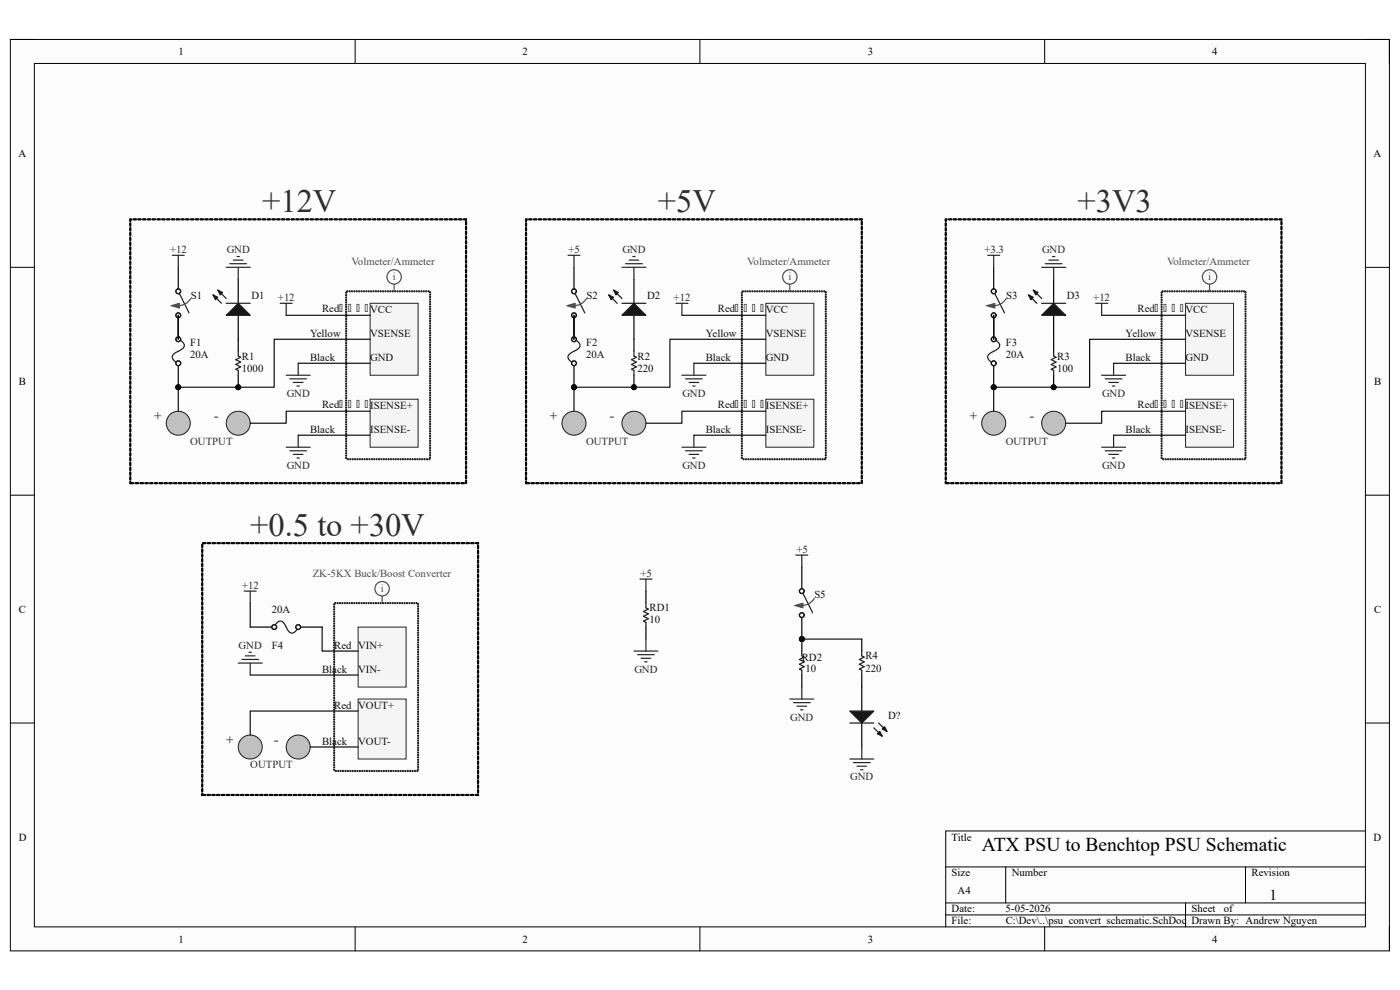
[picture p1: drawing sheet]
<svg xmlns="http://www.w3.org/2000/svg" width="297mm" height="210mm" viewBox="0 0 297 210" stroke-linecap="round" stroke-linejoin="round" font-family="sans-serif">
<defs><g id="words">
<g font-size="6.9" fill="#2e2e2e">
<text x="55.6" y="45">+12V</text>
<text x="139.6" y="45">+5V</text>
<text x="228.6" y="45">+3V3</text>
<text x="53.1" y="113.7">+0.5 to +30V</text>
</g>
<text font-size="4.1" x="208.3" y="180.5">ATX PSU to Benchtop PSU Schematic</text>
<text font-size="3.2" x="269.3" y="190.8">1</text>
<g font-size="2.8" fill="#4c4c4c">
<text x="32.7" y="89.2">+</text>
<text x="45.5" y="89.2">-</text>
<text x="116.7" y="89.2">+</text>
<text x="129.4" y="89.2">-</text>
<text x="205.7" y="89.2">+</text>
<text x="218.5" y="89.2">-</text>
<text x="48" y="157.9">+</text>
<text x="58.2" y="157.9">-</text>
</g>
<g font-size="2.3">
<text x="37.9" y="11.7">1</text>
<text x="110.9" y="11.7">2</text>
<text x="184.1" y="11.7">3</text>
<text x="257.1" y="11.7">4</text>
<text x="3.9" y="33.3">A</text>
<text x="291.4" y="33.3">A</text>
<text x="4" y="81.6">B</text>
<text x="291.5" y="81.6">B</text>
<text x="4" y="130">C</text>
<text x="291.5" y="130">C</text>
<text x="4" y="178.3">D</text>
<text x="201.9" y="178.3">Title</text>
<text x="291.4" y="178.3">D</text>
<text x="201.9" y="185.9">Size</text>
<text x="214.6" y="185.9">Number</text>
<text x="265.5" y="185.9">Revision</text>
<text x="203.2" y="189.7">A4</text>
<text x="201.9" y="193.5">Date:</text>
<text x="201.9" y="196.1">File:</text>
<text x="213.3" y="193.5">5-05-2026</text>
<text x="213.4" y="196.1">C:\Dev\..\psu_convert_schematic.SchDoc Drawn By: Andrew Nguyen</text>
<text x="252.8" y="193.5">Sheet</text>
<text x="259.6" y="193.5">of</text>
<text x="37.9" y="199.9">1</text>
<text x="110.9" y="199.9">2</text>
<text x="184.1" y="199.9">3</text>
<text x="257.1" y="199.9">4</text>
</g>
<g font-size="2.3" fill="#262626">
<text x="36.1" y="53.6">+12</text>
<text x="48.1" y="53.6">GND</text>
<text x="120.6" y="53.6">+5</text>
<text x="132" y="53.6">GND</text>
<text x="208.8" y="53.6">+3.3</text>
<text x="221.1" y="53.6">GND</text>
<text x="59" y="63.8">+12</text>
<text x="142.9" y="63.8">+12</text>
<text x="231.9" y="63.8">+12</text>
<text x="60.8" y="84.2">GND</text>
<text x="144.8" y="84.2">GND</text>
<text x="233.8" y="84.2">GND</text>
<text x="60.8" y="99.4">GND</text>
<text x="144.8" y="99.4">GND</text>
<text x="233.8" y="99.4">GND</text>
<text x="169" y="117.3">+5</text>
<text x="51.4" y="124.9">+12</text>
<text x="135.9" y="122.3">+5</text>
<text x="50.6" y="137.6">GND</text>
<text x="134.6" y="142.7">GND</text>
<text x="167.6" y="152.9">GND</text>
<text x="180.4" y="165.6">GND</text>
</g>
<g font-size="2.3" fill="#4c4c4c">
<text x="74.6" y="56.2">Volmeter/Ammeter</text>
<text x="83.3" y="59.5">i</text>
<text x="158.5" y="56.2">Volmeter/Ammeter</text>
<text x="167.3" y="59.5">i</text>
<text x="247.6" y="56.2">Volmeter/Ammeter</text>
<text x="256.3" y="59.5">i</text>
<text x="66.3" y="122.3">ZK-5KX Buck/Boost Converter</text>
<text x="80.8" y="125.6">i</text>
</g>
<g font-size="2.3" fill="#0e0e0e">
<text x="40.5" y="63.3">S1</text>
<text x="53.3" y="63.3">D1</text>
<text x="124.4" y="63.3">S2</text>
<text x="137.3" y="63.3">D2</text>
<text x="213.4" y="63.3">S3</text>
<text x="226.3" y="63.3">D3</text>
<text x="65.8" y="71.5">Yellow</text>
<text x="68.3" y="66.3">Red</text>
<text x="78.5" y="66.4">VCC</text>
<text x="78.5" y="71.5">VSENSE</text>
<text x="149.7" y="71.5">Yellow</text>
<text x="152.3" y="66.3">Red</text>
<text x="162.5" y="66.4">VCC</text>
<text x="162.5" y="71.5">VSENSE</text>
<text x="238.8" y="71.5">Yellow</text>
<text x="241.3" y="66.3">Red</text>
<text x="251.5" y="66.4">VCC</text>
<text x="251.5" y="71.5">VSENSE</text>
<text x="40.3" y="76">20A</text>
<text x="40.3" y="73.5">F1</text>
<text x="51.3" y="76.3">R1</text>
<text x="65.8" y="76.5">Black</text>
<text x="78.5" y="76.5">GND</text>
<text x="124.3" y="76">20A</text>
<text x="124.3" y="73.5">F2</text>
<text x="135.3" y="76.3">R2</text>
<text x="149.7" y="76.5">Black</text>
<text x="162.5" y="76.5">GND</text>
<text x="213.4" y="76">20A</text>
<text x="213.4" y="73.5">F3</text>
<text x="224.3" y="76.3">R3</text>
<text x="238.8" y="76.5">Black</text>
<text x="251.5" y="76.5">GND</text>
<text x="51.3" y="78.8">1000</text>
<text x="135.3" y="78.8">220</text>
<text x="224.3" y="78.8">100</text>
<text x="68.3" y="86.6">Red</text>
<text x="78.5" y="86.7">ISENSE+</text>
<text x="152.3" y="86.6">Red</text>
<text x="162.5" y="86.7">ISENSE+</text>
<text x="241.3" y="86.6">Red</text>
<text x="251.5" y="86.7">ISENSE+</text>
<text x="65.8" y="91.8">Black</text>
<text x="78.5" y="91.8">ISENSE-</text>
<text x="149.7" y="91.8">Black</text>
<text x="162.5" y="91.8">ISENSE-</text>
<text x="238.8" y="91.8">Black</text>
<text x="251.5" y="91.8">ISENSE-</text>
<text x="57.7" y="130">20A</text>
<text x="137.8" y="129.7">RD1</text>
<text x="172.8" y="126.9">S5</text>
<text x="57.7" y="137.6">F4</text>
<text x="70.9" y="137.6">Red</text>
<text x="76" y="137.6">VIN+</text>
<text x="137.8" y="132.2">10</text>
<text x="68.3" y="142.7">Black</text>
<text x="76" y="142.7">VIN-</text>
<text x="170.1" y="140.1">RD2</text>
<text x="170.9" y="142.5">10</text>
<text x="183.6" y="142.5">220</text>
<text x="183.6" y="139.9">R4</text>
<text x="70.9" y="150.3">Red</text>
<text x="76" y="150.3">VOUT+</text>
<text x="188.4" y="152.6">D?</text>
<text x="68.3" y="157.9">Black</text>
<text x="76" y="157.9">VOUT-</text>
</g>
<g font-size="2.3" fill="#2e2e2e">
<text x="40.3" y="94.4">OUTPUT</text>
<text x="124.3" y="94.4">OUTPUT</text>
<text x="213.4" y="94.4">OUTPUT</text>
<text x="53.1" y="163">OUTPUT</text>
</g>
</g></defs>
<path d="M2.2 8.4h292.6v193.3h-292.6z" fill-rule="evenodd" fill="#fcfcfc"/>
<path d="M2.2 8.4h292.6v193.3h-292.6z" fill="none" stroke="#000" stroke-width=".21"/>
<path d="M7.3 13.5h282.4v183.1h-282.4z" fill-rule="evenodd" fill="#fcfcfc"/>
<g fill="none" stroke="#000" stroke-width=".21">
<path d="M2.2 8.4h5.1M7.3 13.5h282.4v183.1h-282.4zM75.3 8.4v5.1M148.5 8.4v5.1M221.6 8.4v5.1M289.7 8.4h5.1v5.1M2.2 56.7h5.1M289.7 56.7h5.1M2.2 105h5.1M289.7 105.1h5.1M2.2 153.4h5.1M289.7 153.4h5.1"/>
<path d="M289.7 176.3h-89.1v20.3M75.3 196.6v5.1M148.5 196.6v5.1M200.6 183.9h89.1M200.6 191.5h89.1M200.6 194.1h89.1M213.4 183.9v7.6M221.6 196.6v5.1M251.5 191.5v5.1M264.2 183.9v7.6M294.8 196.6v5.1"/>
</g>
<path d="M37.8 56.7v4.6M37.8 67.4v4.6" fill="none" stroke="#000" stroke-width=".25"/>
<g fill="none" stroke="#1c1c1c" stroke-width=".25">
<path d="M38.1 62.3l2 4.1"/>
<circle cx="37.8" cy="61.8" r=".51"/>
<circle cx="37.8" cy="66.9" r=".51"/>
</g>
<path d="M40.5 63.3a3.1 3.1 0 0 1-2.7 1.5" fill="none" stroke="#4c4c4c" stroke-width=".25"/>
<path d="M36.3 64.8l1.8-.5v1.1z" fill="#4c4c4c"/>
<path d="M36.3 64.8l1.8-.5v1.1z" fill="none" stroke="#4c4c4c" stroke-width=".21"/>
<circle cx="37.8" cy="82.1" r=".51" fill="#0e0e0e"/>
<circle cx="37.8" cy="82.1" r=".51" fill="none" stroke="#0e0e0e" stroke-width=".21"/>
<path d="M37.8 77.6v4.5" fill="none" stroke="#000" stroke-width=".25"/>
<circle cx="37.8" cy="82.1" r=".51" fill="#0e0e0e"/>
<circle cx="37.8" cy="82.1" r=".51" fill="none" stroke="#0e0e0e" stroke-width=".21"/>
<path d="M37.8 66.9v4.6" fill="none" stroke="#000" stroke-width=".25"/>
<g fill="none" stroke="#1c1c1c" stroke-width=".25">
<path d="M38.3 72.2a1.12 1.12 0 0 1 .8 1.2 1.12 1.12 0 0 1-1 1l-.7 .3a1.08 1.08 0 0 0-.9 1 1.08 1.08 0 0 0 .8 1.1"/>
<circle cx="37.8" cy="77.1" r=".51"/>
<circle cx="37.8" cy="72" r=".51"/>
</g>
<path d="M36.5 54.2h2.6M37.8 54.2v2.5" fill="none" stroke="#262626" stroke-width=".25"/>
<circle cx="37.8" cy="89.8" r="2.54" fill="#c0c0c0"/>
<circle cx="37.8" cy="89.8" r="2.54" fill="none" stroke="#1c1c1c" stroke-width=".21"/>
<circle cx="50.5" cy="89.8" r="2.54" fill="#c0c0c0"/>
<circle cx="50.5" cy="89.8" r="2.54" fill="none" stroke="#1c1c1c" stroke-width=".21"/>
<path d="M78.5 64.3h10.2v15.3h-10.2z" fill-rule="evenodd" fill="#f5f5f5"/>
<path d="M78.5 64.3h10.2v15.3h-10.2z" fill="none" stroke="#262626" stroke-width=".21"/>
<path d="M78.5 84.7h10.2v10.2h-10.2z" fill-rule="evenodd" fill="#f5f5f5"/>
<path d="M78.5 84.7h10.2v10.2h-10.2z" fill="none" stroke="#262626" stroke-width=".21"/>
<g fill="none" stroke="#262626" stroke-width=".25">
<path d="M59.4 64.3h2.6M60.7 64.3v2.6M60.7 79.6h5.1M63.3 77.1v2.5M60.7 94.9h5.1M61.5 80.4h3.5M61.5 95.6h3.5M62.2 81.1h2.1M62.2 96.4h2.1M63 81.9h.5M63 97.2h.5M63.3 92.3v2.6"/>
<path d="M51.8 125.4h2.6M53.1 125.4v2.5"/>
</g>
<path d="M73.3 97.2a.15 .15 0 0 1 .3 0 .15 .15 0 0 1-.3 0zM73.3 96.6a.15 .15 0 0 1 .3 0 .15 .15 0 0 1-.3 0zM73.3 96.1a.15 .15 0 0 1 .3 0 .15 .15 0 0 1-.3 0zM73.3 95.6a.15 .15 0 0 1 .3 0 .15 .15 0 0 1-.3 0zM73.3 95.1a.15 .15 0 0 1 .3 0 .15 .15 0 0 1-.3 0zM73.3 94.6a.15 .15 0 0 1 .3 0 .15 .15 0 0 1-.3 0zM73.3 94.1a.15 .15 0 0 1 .3 0 .15 .15 0 0 1-.3 0zM73.3 93.6a.15 .15 0 0 1 .3 0 .15 .15 0 0 1-.3 0zM73.3 93.1a.15 .15 0 0 1 .3 0 .15 .15 0 0 1-.3 0zM73.3 92.6a.15 .15 0 0 1 .3 0 .15 .15 0 0 1-.3 0zM73.3 92.1a.15 .15 0 0 1 .3 0 .15 .15 0 0 1-.3 0zM73.3 91.6a.15 .15 0 0 1 .3 0 .15 .15 0 0 1-.3 0zM73.3 91.1a.15 .15 0 0 1 .3 0 .15 .15 0 0 1-.3 0zM73.3 90.6a.15 .15 0 0 1 .3 0 .15 .15 0 0 1-.3 0zM73.3 90a.15 .15 0 0 1 .3 0 .15 .15 0 0 1-.3 0zM73.3 89.5a.15 .15 0 0 1 .3 0 .15 .15 0 0 1-.3 0zM73.3 89a.15 .15 0 0 1 .3 0 .15 .15 0 0 1-.3 0zM73.3 88.5a.15 .15 0 0 1 .3 0 .15 .15 0 0 1-.3 0zM73.3 88a.15 .15 0 0 1 .3 0 .15 .15 0 0 1-.3 0zM73.3 87.5a.15 .15 0 0 1 .3 0 .15 .15 0 0 1-.3 0zM73.3 87a.15 .15 0 0 1 .3 0 .15 .15 0 0 1-.3 0zM73.3 86.5a.15 .15 0 0 1 .3 0 .15 .15 0 0 1-.3 0zM73.3 86a.15 .15 0 0 1 .3 0 .15 .15 0 0 1-.3 0zM73.3 85.5a.15 .15 0 0 1 .3 0 .15 .15 0 0 1-.3 0zM73.3 85a.15 .15 0 0 1 .3 0 .15 .15 0 0 1-.3 0zM73.3 84.4a.15 .15 0 0 1 .3 0 .15 .15 0 0 1-.3 0zM73.3 83.9a.15 .15 0 0 1 .3 0 .15 .15 0 0 1-.3 0zM73.3 83.4a.15 .15 0 0 1 .3 0 .15 .15 0 0 1-.3 0zM73.3 82.9a.15 .15 0 0 1 .3 0 .15 .15 0 0 1-.3 0zM73.3 82.4a.15 .15 0 0 1 .3 0 .15 .15 0 0 1-.3 0zM73.3 81.9a.15 .15 0 0 1 .3 0 .15 .15 0 0 1-.3 0zM73.3 81.4a.15 .15 0 0 1 .3 0 .15 .15 0 0 1-.3 0zM73.3 80.9a.15 .15 0 0 1 .3 0 .15 .15 0 0 1-.3 0zM73.3 80.4a.15 .15 0 0 1 .3 0 .15 .15 0 0 1-.3 0zM73.3 79.9a.15 .15 0 0 1 .3 0 .15 .15 0 0 1-.3 0zM73.3 79.4a.15 .15 0 0 1 .3 0 .15 .15 0 0 1-.3 0zM73.3 78.9a.15 .15 0 0 1 .3 0 .15 .15 0 0 1-.3 0zM73.3 78.4a.15 .15 0 0 1 .3 0 .15 .15 0 0 1-.3 0zM73.3 77.8a.15 .15 0 0 1 .3 0 .15 .15 0 0 1-.3 0zM73.3 77.3a.15 .15 0 0 1 .3 0 .15 .15 0 0 1-.3 0zM73.3 76.8a.15 .15 0 0 1 .3 0 .15 .15 0 0 1-.3 0zM73.3 76.3a.15 .15 0 0 1 .3 0 .15 .15 0 0 1-.3 0zM73.3 75.8a.15 .15 0 0 1 .3 0 .15 .15 0 0 1-.3 0zM73.3 75.3a.15 .15 0 0 1 .3 0 .15 .15 0 0 1-.3 0zM73.3 74.8a.15 .15 0 0 1 .3 0 .15 .15 0 0 1-.3 0zM73.3 74.3a.15 .15 0 0 1 .3 0 .15 .15 0 0 1-.3 0zM73.3 73.8a.15 .15 0 0 1 .3 0 .15 .15 0 0 1-.3 0zM73.3 73.3a.15 .15 0 0 1 .3 0 .15 .15 0 0 1-.3 0zM73.3 72.8a.15 .15 0 0 1 .3 0 .15 .15 0 0 1-.3 0zM73.3 72.3a.15 .15 0 0 1 .3 0 .15 .15 0 0 1-.3 0zM73.3 71.7a.15 .15 0 0 1 .3 0 .15 .15 0 0 1-.3 0zM73.3 71.2a.15 .15 0 0 1 .3 0 .15 .15 0 0 1-.3 0zM73.3 70.7a.15 .15 0 0 1 .3 0 .15 .15 0 0 1-.3 0zM73.3 70.2a.15 .15 0 0 1 .3 0 .15 .15 0 0 1-.3 0zM73.3 69.7a.15 .15 0 0 1 .3 0 .15 .15 0 0 1-.3 0zM73.3 69.2a.15 .15 0 0 1 .3 0 .15 .15 0 0 1-.3 0zM73.3 68.7a.15 .15 0 0 1 .3 0 .15 .15 0 0 1-.3 0zM73.3 68.2a.15 .15 0 0 1 .3 0 .15 .15 0 0 1-.3 0zM73.3 67.7a.15 .15 0 0 1 .3 0 .15 .15 0 0 1-.3 0zM73.3 67.2a.15 .15 0 0 1 .3 0 .15 .15 0 0 1-.3 0zM73.3 66.7a.15 .15 0 0 1 .3 0 .15 .15 0 0 1-.3 0zM73.3 66.2a.15 .15 0 0 1 .3 0 .15 .15 0 0 1-.3 0zM73.3 65.6a.15 .15 0 0 1 .3 0 .15 .15 0 0 1-.3 0zM73.3 65.1a.15 .15 0 0 1 .3 0 .15 .15 0 0 1-.3 0zM73.3 64.6a.15 .15 0 0 1 .3 0 .15 .15 0 0 1-.3 0zM73.3 64.1a.15 .15 0 0 1 .3 0 .15 .15 0 0 1-.3 0zM73.3 63.6a.15 .15 0 0 1 .3 0 .15 .15 0 0 1-.3 0zM73.3 63.1a.15 .15 0 0 1 .3 0 .15 .15 0 0 1-.3 0zM73.3 62.6a.15 .15 0 0 1 .3 0 .15 .15 0 0 1-.3 0zM73.3 62.1a.15 .15 0 0 1 .3 0 .15 .15 0 0 1-.3 0zM73.5 61.8a.15 .15 0 0 1 .3 0 .15 .15 0 0 1-.3 0zM74 61.8a.15 .15 0 0 1 .3 0 .15 .15 0 0 1-.3 0zM74.5 61.8a.15 .15 0 0 1 .3 0 .15 .15 0 0 1-.3 0zM75.1 61.8a.13 .13 0 0 1 .2 0 .13 .13 0 0 1-.2 0zM75.6 61.8a.13 .13 0 0 1 .2 0 .13 .13 0 0 1-.2 0zM76.1 61.8a.13 .13 0 0 1 .2 0 .13 .13 0 0 1-.2 0zM76.6 61.8a.13 .13 0 0 1 .2 0 .13 .13 0 0 1-.2 0zM77.1 61.8a.13 .13 0 0 1 .2 0 .13 .13 0 0 1-.2 0zM77.6 61.8a.13 .13 0 0 1 .2 0 .13 .13 0 0 1-.2 0zM78.1 61.8a.15 .15 0 0 1 .3 0 .15 .15 0 0 1-.3 0zM78.6 61.8a.15 .15 0 0 1 .3 0 .15 .15 0 0 1-.3 0zM79.1 61.8a.15 .15 0 0 1 .3 0 .15 .15 0 0 1-.3 0zM79.6 61.8a.15 .15 0 0 1 .3 0 .15 .15 0 0 1-.3 0zM80.1 61.8a.15 .15 0 0 1 .3 0 .15 .15 0 0 1-.3 0zM80.6 61.8a.15 .15 0 0 1 .3 0 .15 .15 0 0 1-.3 0zM81.1 61.8a.15 .15 0 0 1 .3 0 .15 .15 0 0 1-.3 0zM81.7 61.8a.13 .13 0 0 1 .2 0 .13 .13 0 0 1-.2 0zM82.2 61.8a.13 .13 0 0 1 .2 0 .13 .13 0 0 1-.2 0zM82.7 61.8a.13 .13 0 0 1 .2 0 .13 .13 0 0 1-.2 0zM83.2 61.8a.13 .13 0 0 1 .2 0 .13 .13 0 0 1-.2 0zM83.7 61.8a.13 .13 0 0 1 .2 0 .13 .13 0 0 1-.2 0zM84.2 61.8a.15 .15 0 0 1 .3 0 .15 .15 0 0 1-.3 0zM84.7 61.8a.15 .15 0 0 1 .3 0 .15 .15 0 0 1-.3 0zM85.2 61.8a.15 .15 0 0 1 .3 0 .15 .15 0 0 1-.3 0zM85.7 61.8a.15 .15 0 0 1 .3 0 .15 .15 0 0 1-.3 0zM86.2 61.8a.15 .15 0 0 1 .3 0 .15 .15 0 0 1-.3 0zM86.7 61.8a.15 .15 0 0 1 .3 0 .15 .15 0 0 1-.3 0zM87.2 61.8a.15 .15 0 0 1 .3 0 .15 .15 0 0 1-.3 0zM87.8 61.8a.13 .13 0 0 1 .2 0 .13 .13 0 0 1-.2 0zM88.3 61.8a.13 .13 0 0 1 .2 0 .13 .13 0 0 1-.2 0zM88.8 61.8a.13 .13 0 0 1 .2 0 .13 .13 0 0 1-.2 0zM89.3 61.8a.13 .13 0 0 1 .2 0 .13 .13 0 0 1-.2 0zM89.8 61.8a.13 .13 0 0 1 .2 0 .13 .13 0 0 1-.2 0zM90.3 61.8a.15 .15 0 0 1 .3 0 .15 .15 0 0 1-.3 0zM90.8 61.8a.15 .15 0 0 1 .3 0 .15 .15 0 0 1-.3 0zM91.1 62a.15 .15 0 0 1 .3 0 .15 .15 0 0 1-.3 0zM91.1 62.5a.15 .15 0 0 1 .3 0 .15 .15 0 0 1-.3 0zM91.1 63a.15 .15 0 0 1 .3 0 .15 .15 0 0 1-.3 0zM91.1 63.5a.15 .15 0 0 1 .3 0 .15 .15 0 0 1-.3 0zM91.1 64a.15 .15 0 0 1 .3 0 .15 .15 0 0 1-.3 0zM91.1 64.5a.15 .15 0 0 1 .3 0 .15 .15 0 0 1-.3 0zM91.1 65a.15 .15 0 0 1 .3 0 .15 .15 0 0 1-.3 0zM91.1 65.6a.15 .15 0 0 1 .3 0 .15 .15 0 0 1-.3 0zM91.1 66.1a.15 .15 0 0 1 .3 0 .15 .15 0 0 1-.3 0zM91.1 66.6a.15 .15 0 0 1 .3 0 .15 .15 0 0 1-.3 0zM91.1 67.1a.15 .15 0 0 1 .3 0 .15 .15 0 0 1-.3 0zM91.1 67.6a.15 .15 0 0 1 .3 0 .15 .15 0 0 1-.3 0zM91.1 68.1a.15 .15 0 0 1 .3 0 .15 .15 0 0 1-.3 0zM91.1 68.6a.15 .15 0 0 1 .3 0 .15 .15 0 0 1-.3 0zM91.1 69.1a.15 .15 0 0 1 .3 0 .15 .15 0 0 1-.3 0zM91.1 69.6a.15 .15 0 0 1 .3 0 .15 .15 0 0 1-.3 0zM91.1 70.1a.15 .15 0 0 1 .3 0 .15 .15 0 0 1-.3 0zM91.1 70.6a.15 .15 0 0 1 .3 0 .15 .15 0 0 1-.3 0zM91.1 71.1a.15 .15 0 0 1 .3 0 .15 .15 0 0 1-.3 0zM91.1 71.7a.15 .15 0 0 1 .3 0 .15 .15 0 0 1-.3 0zM91.1 72.2a.15 .15 0 0 1 .3 0 .15 .15 0 0 1-.3 0zM91.1 72.7a.15 .15 0 0 1 .3 0 .15 .15 0 0 1-.3 0zM91.1 73.2a.15 .15 0 0 1 .3 0 .15 .15 0 0 1-.3 0zM91.1 73.7a.15 .15 0 0 1 .3 0 .15 .15 0 0 1-.3 0zM91.1 74.2a.15 .15 0 0 1 .3 0 .15 .15 0 0 1-.3 0zM91.1 74.7a.15 .15 0 0 1 .3 0 .15 .15 0 0 1-.3 0zM91.1 75.2a.15 .15 0 0 1 .3 0 .15 .15 0 0 1-.3 0zM91.1 75.7a.15 .15 0 0 1 .3 0 .15 .15 0 0 1-.3 0zM91.1 76.2a.15 .15 0 0 1 .3 0 .15 .15 0 0 1-.3 0zM91.1 76.7a.15 .15 0 0 1 .3 0 .15 .15 0 0 1-.3 0zM91.1 77.2a.15 .15 0 0 1 .3 0 .15 .15 0 0 1-.3 0zM91.1 77.8a.15 .15 0 0 1 .3 0 .15 .15 0 0 1-.3 0zM91.1 78.3a.15 .15 0 0 1 .3 0 .15 .15 0 0 1-.3 0zM91.1 78.8a.15 .15 0 0 1 .3 0 .15 .15 0 0 1-.3 0zM91.1 79.3a.15 .15 0 0 1 .3 0 .15 .15 0 0 1-.3 0zM91.1 79.8a.15 .15 0 0 1 .3 0 .15 .15 0 0 1-.3 0zM91.1 80.3a.15 .15 0 0 1 .3 0 .15 .15 0 0 1-.3 0zM91.1 80.8a.15 .15 0 0 1 .3 0 .15 .15 0 0 1-.3 0zM91.1 81.3a.15 .15 0 0 1 .3 0 .15 .15 0 0 1-.3 0zM91.1 81.8a.15 .15 0 0 1 .3 0 .15 .15 0 0 1-.3 0zM91.1 82.3a.15 .15 0 0 1 .3 0 .15 .15 0 0 1-.3 0zM91.1 82.8a.15 .15 0 0 1 .3 0 .15 .15 0 0 1-.3 0zM91.1 83.3a.15 .15 0 0 1 .3 0 .15 .15 0 0 1-.3 0zM91.1 83.9a.15 .15 0 0 1 .3 0 .15 .15 0 0 1-.3 0zM91.1 84.4a.15 .15 0 0 1 .3 0 .15 .15 0 0 1-.3 0zM91.1 84.9a.15 .15 0 0 1 .3 0 .15 .15 0 0 1-.3 0zM91.1 85.4a.15 .15 0 0 1 .3 0 .15 .15 0 0 1-.3 0zM91.1 85.9a.15 .15 0 0 1 .3 0 .15 .15 0 0 1-.3 0zM91.1 86.4a.15 .15 0 0 1 .3 0 .15 .15 0 0 1-.3 0zM91.1 86.9a.15 .15 0 0 1 .3 0 .15 .15 0 0 1-.3 0zM91.1 87.4a.15 .15 0 0 1 .3 0 .15 .15 0 0 1-.3 0zM91.1 87.9a.15 .15 0 0 1 .3 0 .15 .15 0 0 1-.3 0zM91.1 88.4a.15 .15 0 0 1 .3 0 .15 .15 0 0 1-.3 0zM91.1 88.9a.15 .15 0 0 1 .3 0 .15 .15 0 0 1-.3 0zM91.1 89.4a.15 .15 0 0 1 .3 0 .15 .15 0 0 1-.3 0zM91.1 89.9a.15 .15 0 0 1 .3 0 .15 .15 0 0 1-.3 0zM91.1 90.5a.15 .15 0 0 1 .3 0 .15 .15 0 0 1-.3 0zM91.1 91a.15 .15 0 0 1 .3 0 .15 .15 0 0 1-.3 0zM91.1 91.5a.15 .15 0 0 1 .3 0 .15 .15 0 0 1-.3 0zM91.1 92a.15 .15 0 0 1 .3 0 .15 .15 0 0 1-.3 0zM91.1 92.5a.15 .15 0 0 1 .3 0 .15 .15 0 0 1-.3 0zM91.1 93a.15 .15 0 0 1 .3 0 .15 .15 0 0 1-.3 0zM91.1 93.5a.15 .15 0 0 1 .3 0 .15 .15 0 0 1-.3 0zM91.1 94a.15 .15 0 0 1 .3 0 .15 .15 0 0 1-.3 0zM91.1 94.5a.15 .15 0 0 1 .3 0 .15 .15 0 0 1-.3 0zM91.1 95a.15 .15 0 0 1 .3 0 .15 .15 0 0 1-.3 0zM91.1 95.5a.15 .15 0 0 1 .3 0 .15 .15 0 0 1-.3 0zM91.1 96a.15 .15 0 0 1 .3 0 .15 .15 0 0 1-.3 0zM91.1 96.6a.15 .15 0 0 1 .3 0 .15 .15 0 0 1-.3 0zM91.1 97.1a.15 .15 0 0 1 .3 0 .15 .15 0 0 1-.3 0zM91 97.4a.13 .13 0 0 1 .2 0 .13 .13 0 0 1-.2 0zM90.4 97.4a.15 .15 0 0 1 .3 0 .15 .15 0 0 1-.3 0zM89.9 97.4a.15 .15 0 0 1 .3 0 .15 .15 0 0 1-.3 0zM89.4 97.4a.15 .15 0 0 1 .3 0 .15 .15 0 0 1-.3 0zM88.9 97.4a.15 .15 0 0 1 .3 0 .15 .15 0 0 1-.3 0zM88.4 97.4a.15 .15 0 0 1 .3 0 .15 .15 0 0 1-.3 0zM87.9 97.4a.15 .15 0 0 1 .3 0 .15 .15 0 0 1-.3 0zM87.4 97.4a.15 .15 0 0 1 .3 0 .15 .15 0 0 1-.3 0zM86.9 97.4a.13 .13 0 0 1 .2 0 .13 .13 0 0 1-.2 0zM86.4 97.4a.13 .13 0 0 1 .2 0 .13 .13 0 0 1-.2 0zM85.9 97.4a.13 .13 0 0 1 .2 0 .13 .13 0 0 1-.2 0zM85.4 97.4a.13 .13 0 0 1 .2 0 .13 .13 0 0 1-.2 0zM84.9 97.4a.13 .13 0 0 1 .2 0 .13 .13 0 0 1-.2 0zM84.3 97.4a.15 .15 0 0 1 .3 0 .15 .15 0 0 1-.3 0zM83.8 97.4a.15 .15 0 0 1 .3 0 .15 .15 0 0 1-.3 0zM83.3 97.4a.15 .15 0 0 1 .3 0 .15 .15 0 0 1-.3 0zM82.8 97.4a.15 .15 0 0 1 .3 0 .15 .15 0 0 1-.3 0zM82.3 97.4a.15 .15 0 0 1 .3 0 .15 .15 0 0 1-.3 0zM81.8 97.4a.15 .15 0 0 1 .3 0 .15 .15 0 0 1-.3 0zM81.3 97.4a.15 .15 0 0 1 .3 0 .15 .15 0 0 1-.3 0zM80.8 97.4a.13 .13 0 0 1 .2 0 .13 .13 0 0 1-.2 0zM80.3 97.4a.13 .13 0 0 1 .2 0 .13 .13 0 0 1-.2 0zM79.8 97.4a.13 .13 0 0 1 .2 0 .13 .13 0 0 1-.2 0zM79.3 97.4a.13 .13 0 0 1 .2 0 .13 .13 0 0 1-.2 0zM78.8 97.4a.13 .13 0 0 1 .2 0 .13 .13 0 0 1-.2 0zM78.2 97.4a.15 .15 0 0 1 .3 0 .15 .15 0 0 1-.3 0zM77.7 97.4a.15 .15 0 0 1 .3 0 .15 .15 0 0 1-.3 0zM77.2 97.4a.15 .15 0 0 1 .3 0 .15 .15 0 0 1-.3 0zM76.7 97.4a.15 .15 0 0 1 .3 0 .15 .15 0 0 1-.3 0zM76.2 97.4a.15 .15 0 0 1 .3 0 .15 .15 0 0 1-.3 0zM75.7 97.4a.15 .15 0 0 1 .3 0 .15 .15 0 0 1-.3 0zM75.2 97.4a.15 .15 0 0 1 .3 0 .15 .15 0 0 1-.3 0zM74.7 97.4a.13 .13 0 0 1 .2 0 .13 .13 0 0 1-.2 0zM74.2 97.4a.13 .13 0 0 1 .2 0 .13 .13 0 0 1-.2 0zM73.7 97.4a.13 .13 0 0 1 .2 0 .13 .13 0 0 1-.2 0z" fill="#262626" stroke="#262626" stroke-width=".21"/>
<g fill="none" stroke="#4c4c4c" stroke-width=".25">
<path d="M83.6 60.3v1.5"/>
<circle cx="83.6" cy="58.7" r="1.53"/>
</g>
<path d="M76 133h10.2v12.7h-10.2z" fill-rule="evenodd" fill="#f5f5f5"/>
<path d="M76 133h10.2v12.7h-10.2z" fill="none" stroke="#262626" stroke-width=".21"/>
<path d="M76 148.3h10.2v12.7h-10.2z" fill-rule="evenodd" fill="#f5f5f5"/>
<path d="M76 148.3h10.2v12.7h-10.2z" fill="none" stroke="#262626" stroke-width=".21"/>
<circle cx="53.1" cy="158.5" r="2.54" fill="#c0c0c0"/>
<circle cx="53.1" cy="158.5" r="2.54" fill="none" stroke="#1c1c1c" stroke-width=".21"/>
<circle cx="63.3" cy="158.5" r="2.54" fill="#c0c0c0"/>
<circle cx="63.3" cy="158.5" r="2.54" fill="none" stroke="#1c1c1c" stroke-width=".21"/>
<path d="M70.8 163.3a.13 .13 0 0 1 .2 0 .13 .13 0 0 1-.2 0zM70.8 162.8a.13 .13 0 0 1 .2 0 .13 .13 0 0 1-.2 0zM70.8 162.3a.13 .13 0 0 1 .2 0 .13 .13 0 0 1-.2 0zM70.8 161.8a.13 .13 0 0 1 .2 0 .13 .13 0 0 1-.2 0zM70.8 161.3a.13 .13 0 0 1 .2 0 .13 .13 0 0 1-.2 0zM70.8 160.8a.13 .13 0 0 1 .2 0 .13 .13 0 0 1-.2 0zM70.8 160.3a.13 .13 0 0 1 .2 0 .13 .13 0 0 1-.2 0zM70.8 159.7a.13 .13 0 0 1 .2 0 .13 .13 0 0 1-.2 0zM70.8 159.2a.13 .13 0 0 1 .2 0 .13 .13 0 0 1-.2 0zM70.8 158.7a.13 .13 0 0 1 .2 0 .13 .13 0 0 1-.2 0zM70.8 158.2a.13 .13 0 0 1 .2 0 .13 .13 0 0 1-.2 0zM70.8 157.7a.13 .13 0 0 1 .2 0 .13 .13 0 0 1-.2 0zM70.8 157.2a.13 .13 0 0 1 .2 0 .13 .13 0 0 1-.2 0zM70.8 156.7a.13 .13 0 0 1 .2 0 .13 .13 0 0 1-.2 0zM70.8 156.2a.13 .13 0 0 1 .2 0 .13 .13 0 0 1-.2 0zM70.8 155.7a.13 .13 0 0 1 .2 0 .13 .13 0 0 1-.2 0zM70.8 155.2a.13 .13 0 0 1 .2 0 .13 .13 0 0 1-.2 0zM70.8 154.7a.13 .13 0 0 1 .2 0 .13 .13 0 0 1-.2 0zM70.8 154.2a.13 .13 0 0 1 .2 0 .13 .13 0 0 1-.2 0zM70.8 153.6a.13 .13 0 0 1 .2 0 .13 .13 0 0 1-.2 0zM70.8 153.1a.13 .13 0 0 1 .2 0 .13 .13 0 0 1-.2 0zM70.8 152.6a.13 .13 0 0 1 .2 0 .13 .13 0 0 1-.2 0zM70.8 152.1a.13 .13 0 0 1 .2 0 .13 .13 0 0 1-.2 0zM70.8 151.6a.13 .13 0 0 1 .2 0 .13 .13 0 0 1-.2 0zM70.8 151.1a.13 .13 0 0 1 .2 0 .13 .13 0 0 1-.2 0zM70.8 150.6a.13 .13 0 0 1 .2 0 .13 .13 0 0 1-.2 0zM70.8 150.1a.13 .13 0 0 1 .2 0 .13 .13 0 0 1-.2 0zM70.8 149.6a.13 .13 0 0 1 .2 0 .13 .13 0 0 1-.2 0zM70.8 149.1a.13 .13 0 0 1 .2 0 .13 .13 0 0 1-.2 0zM70.8 148.6a.13 .13 0 0 1 .2 0 .13 .13 0 0 1-.2 0zM70.8 148.1a.13 .13 0 0 1 .2 0 .13 .13 0 0 1-.2 0zM70.8 147.5a.13 .13 0 0 1 .2 0 .13 .13 0 0 1-.2 0zM70.8 147a.13 .13 0 0 1 .2 0 .13 .13 0 0 1-.2 0zM70.8 146.5a.13 .13 0 0 1 .2 0 .13 .13 0 0 1-.2 0zM70.8 146a.13 .13 0 0 1 .2 0 .13 .13 0 0 1-.2 0zM70.8 145.5a.13 .13 0 0 1 .2 0 .13 .13 0 0 1-.2 0zM70.8 145a.13 .13 0 0 1 .2 0 .13 .13 0 0 1-.2 0zM70.8 144.5a.13 .13 0 0 1 .2 0 .13 .13 0 0 1-.2 0zM70.8 144a.13 .13 0 0 1 .2 0 .13 .13 0 0 1-.2 0zM70.8 143.5a.13 .13 0 0 1 .2 0 .13 .13 0 0 1-.2 0zM70.8 143a.13 .13 0 0 1 .2 0 .13 .13 0 0 1-.2 0zM70.8 142.5a.13 .13 0 0 1 .2 0 .13 .13 0 0 1-.2 0zM70.8 142a.13 .13 0 0 1 .2 0 .13 .13 0 0 1-.2 0zM70.8 141.4a.13 .13 0 0 1 .2 0 .13 .13 0 0 1-.2 0zM70.8 140.9a.13 .13 0 0 1 .2 0 .13 .13 0 0 1-.2 0zM70.8 140.4a.13 .13 0 0 1 .2 0 .13 .13 0 0 1-.2 0zM70.8 139.9a.13 .13 0 0 1 .2 0 .13 .13 0 0 1-.2 0zM70.8 139.4a.13 .13 0 0 1 .2 0 .13 .13 0 0 1-.2 0zM70.8 138.9a.13 .13 0 0 1 .2 0 .13 .13 0 0 1-.2 0zM70.8 138.4a.13 .13 0 0 1 .2 0 .13 .13 0 0 1-.2 0zM70.8 137.9a.13 .13 0 0 1 .2 0 .13 .13 0 0 1-.2 0zM70.8 137.4a.13 .13 0 0 1 .2 0 .13 .13 0 0 1-.2 0zM70.8 136.9a.13 .13 0 0 1 .2 0 .13 .13 0 0 1-.2 0zM70.8 136.4a.13 .13 0 0 1 .2 0 .13 .13 0 0 1-.2 0zM70.8 135.9a.13 .13 0 0 1 .2 0 .13 .13 0 0 1-.2 0zM70.8 135.3a.13 .13 0 0 1 .2 0 .13 .13 0 0 1-.2 0zM70.8 134.8a.13 .13 0 0 1 .2 0 .13 .13 0 0 1-.2 0zM70.8 134.3a.13 .13 0 0 1 .2 0 .13 .13 0 0 1-.2 0zM70.8 133.8a.13 .13 0 0 1 .2 0 .13 .13 0 0 1-.2 0zM70.8 133.3a.13 .13 0 0 1 .2 0 .13 .13 0 0 1-.2 0zM70.8 132.8a.13 .13 0 0 1 .2 0 .13 .13 0 0 1-.2 0zM70.8 132.3a.13 .13 0 0 1 .2 0 .13 .13 0 0 1-.2 0zM70.8 131.8a.13 .13 0 0 1 .2 0 .13 .13 0 0 1-.2 0zM70.8 131.3a.13 .13 0 0 1 .2 0 .13 .13 0 0 1-.2 0zM70.8 130.8a.13 .13 0 0 1 .2 0 .13 .13 0 0 1-.2 0zM70.8 130.3a.13 .13 0 0 1 .2 0 .13 .13 0 0 1-.2 0zM70.8 129.8a.13 .13 0 0 1 .2 0 .13 .13 0 0 1-.2 0zM70.8 129.2a.13 .13 0 0 1 .2 0 .13 .13 0 0 1-.2 0zM70.8 128.7a.13 .13 0 0 1 .2 0 .13 .13 0 0 1-.2 0zM70.8 128.2a.13 .13 0 0 1 .2 0 .13 .13 0 0 1-.2 0zM71 127.9a.13 .13 0 0 1 .2 0 .13 .13 0 0 1-.2 0zM71.5 127.9a.13 .13 0 0 1 .2 0 .13 .13 0 0 1-.2 0zM72 127.9a.15 .15 0 0 1 .3 0 .15 .15 0 0 1-.3 0zM72.5 127.9a.15 .15 0 0 1 .3 0 .15 .15 0 0 1-.3 0zM73 127.9a.15 .15 0 0 1 .3 0 .15 .15 0 0 1-.3 0zM73.5 127.9a.15 .15 0 0 1 .3 0 .15 .15 0 0 1-.3 0zM74 127.9a.15 .15 0 0 1 .3 0 .15 .15 0 0 1-.3 0zM74.5 127.9a.15 .15 0 0 1 .3 0 .15 .15 0 0 1-.3 0zM75 127.9a.15 .15 0 0 1 .3 0 .15 .15 0 0 1-.3 0zM75.6 127.9a.13 .13 0 0 1 .2 0 .13 .13 0 0 1-.2 0zM76.1 127.9a.13 .13 0 0 1 .2 0 .13 .13 0 0 1-.2 0zM76.6 127.9a.13 .13 0 0 1 .2 0 .13 .13 0 0 1-.2 0zM77.1 127.9a.13 .13 0 0 1 .2 0 .13 .13 0 0 1-.2 0zM77.6 127.9a.13 .13 0 0 1 .2 0 .13 .13 0 0 1-.2 0zM78.1 127.9a.15 .15 0 0 1 .3 0 .15 .15 0 0 1-.3 0zM78.6 127.9a.15 .15 0 0 1 .3 0 .15 .15 0 0 1-.3 0zM79.1 127.9a.15 .15 0 0 1 .3 0 .15 .15 0 0 1-.3 0zM79.6 127.9a.15 .15 0 0 1 .3 0 .15 .15 0 0 1-.3 0zM80.1 127.9a.15 .15 0 0 1 .3 0 .15 .15 0 0 1-.3 0zM80.6 127.9a.15 .15 0 0 1 .3 0 .15 .15 0 0 1-.3 0zM81.1 127.9a.15 .15 0 0 1 .3 0 .15 .15 0 0 1-.3 0zM81.7 127.9a.13 .13 0 0 1 .2 0 .13 .13 0 0 1-.2 0zM82.2 127.9a.13 .13 0 0 1 .2 0 .13 .13 0 0 1-.2 0zM82.7 127.9a.13 .13 0 0 1 .2 0 .13 .13 0 0 1-.2 0zM83.2 127.9a.13 .13 0 0 1 .2 0 .13 .13 0 0 1-.2 0zM83.7 127.9a.13 .13 0 0 1 .2 0 .13 .13 0 0 1-.2 0zM84.2 127.9a.13 .13 0 0 1 .2 0 .13 .13 0 0 1-.2 0zM84.7 127.9a.15 .15 0 0 1 .3 0 .15 .15 0 0 1-.3 0zM85.2 127.9a.15 .15 0 0 1 .3 0 .15 .15 0 0 1-.3 0zM85.7 127.9a.15 .15 0 0 1 .3 0 .15 .15 0 0 1-.3 0zM86.2 127.9a.15 .15 0 0 1 .3 0 .15 .15 0 0 1-.3 0zM86.7 127.9a.15 .15 0 0 1 .3 0 .15 .15 0 0 1-.3 0zM87.2 127.9a.15 .15 0 0 1 .3 0 .15 .15 0 0 1-.3 0zM87.8 127.9a.13 .13 0 0 1 .2 0 .13 .13 0 0 1-.2 0zM88.3 127.9a.13 .13 0 0 1 .2 0 .13 .13 0 0 1-.2 0zM88.6 128.1a.13 .13 0 0 1 .2 0 .13 .13 0 0 1-.2 0zM88.6 128.6a.13 .13 0 0 1 .2 0 .13 .13 0 0 1-.2 0zM88.6 129.2a.13 .13 0 0 1 .2 0 .13 .13 0 0 1-.2 0zM88.6 129.7a.13 .13 0 0 1 .2 0 .13 .13 0 0 1-.2 0zM88.6 130.2a.13 .13 0 0 1 .2 0 .13 .13 0 0 1-.2 0zM88.6 130.7a.13 .13 0 0 1 .2 0 .13 .13 0 0 1-.2 0zM88.6 131.2a.13 .13 0 0 1 .2 0 .13 .13 0 0 1-.2 0zM88.6 131.7a.13 .13 0 0 1 .2 0 .13 .13 0 0 1-.2 0zM88.6 132.2a.13 .13 0 0 1 .2 0 .13 .13 0 0 1-.2 0zM88.6 132.7a.13 .13 0 0 1 .2 0 .13 .13 0 0 1-.2 0zM88.6 133.2a.13 .13 0 0 1 .2 0 .13 .13 0 0 1-.2 0zM88.6 133.7a.13 .13 0 0 1 .2 0 .13 .13 0 0 1-.2 0zM88.6 134.2a.13 .13 0 0 1 .2 0 .13 .13 0 0 1-.2 0zM88.6 134.7a.13 .13 0 0 1 .2 0 .13 .13 0 0 1-.2 0zM88.6 135.3a.13 .13 0 0 1 .2 0 .13 .13 0 0 1-.2 0zM88.6 135.8a.13 .13 0 0 1 .2 0 .13 .13 0 0 1-.2 0zM88.6 136.3a.13 .13 0 0 1 .2 0 .13 .13 0 0 1-.2 0zM88.6 136.8a.13 .13 0 0 1 .2 0 .13 .13 0 0 1-.2 0zM88.6 137.3a.13 .13 0 0 1 .2 0 .13 .13 0 0 1-.2 0zM88.6 137.8a.13 .13 0 0 1 .2 0 .13 .13 0 0 1-.2 0zM88.6 138.3a.13 .13 0 0 1 .2 0 .13 .13 0 0 1-.2 0zM88.6 138.8a.13 .13 0 0 1 .2 0 .13 .13 0 0 1-.2 0zM88.6 139.3a.13 .13 0 0 1 .2 0 .13 .13 0 0 1-.2 0zM88.6 139.8a.13 .13 0 0 1 .2 0 .13 .13 0 0 1-.2 0zM88.6 140.3a.13 .13 0 0 1 .2 0 .13 .13 0 0 1-.2 0zM88.6 140.8a.13 .13 0 0 1 .2 0 .13 .13 0 0 1-.2 0zM88.6 141.4a.13 .13 0 0 1 .2 0 .13 .13 0 0 1-.2 0zM88.6 141.9a.13 .13 0 0 1 .2 0 .13 .13 0 0 1-.2 0zM88.6 142.4a.13 .13 0 0 1 .2 0 .13 .13 0 0 1-.2 0zM88.6 142.9a.13 .13 0 0 1 .2 0 .13 .13 0 0 1-.2 0zM88.6 143.4a.13 .13 0 0 1 .2 0 .13 .13 0 0 1-.2 0zM88.6 143.9a.13 .13 0 0 1 .2 0 .13 .13 0 0 1-.2 0zM88.6 144.4a.13 .13 0 0 1 .2 0 .13 .13 0 0 1-.2 0zM88.6 144.9a.13 .13 0 0 1 .2 0 .13 .13 0 0 1-.2 0zM88.6 145.4a.13 .13 0 0 1 .2 0 .13 .13 0 0 1-.2 0zM88.6 145.9a.13 .13 0 0 1 .2 0 .13 .13 0 0 1-.2 0zM88.6 146.4a.13 .13 0 0 1 .2 0 .13 .13 0 0 1-.2 0zM88.6 146.9a.13 .13 0 0 1 .2 0 .13 .13 0 0 1-.2 0zM88.6 147.5a.13 .13 0 0 1 .2 0 .13 .13 0 0 1-.2 0zM88.6 148a.13 .13 0 0 1 .2 0 .13 .13 0 0 1-.2 0zM88.6 148.5a.13 .13 0 0 1 .2 0 .13 .13 0 0 1-.2 0zM88.6 149a.13 .13 0 0 1 .2 0 .13 .13 0 0 1-.2 0zM88.6 149.5a.13 .13 0 0 1 .2 0 .13 .13 0 0 1-.2 0zM88.6 150a.13 .13 0 0 1 .2 0 .13 .13 0 0 1-.2 0zM88.6 150.5a.13 .13 0 0 1 .2 0 .13 .13 0 0 1-.2 0zM88.6 151a.13 .13 0 0 1 .2 0 .13 .13 0 0 1-.2 0zM88.6 151.5a.13 .13 0 0 1 .2 0 .13 .13 0 0 1-.2 0zM88.6 152a.13 .13 0 0 1 .2 0 .13 .13 0 0 1-.2 0zM88.6 152.5a.13 .13 0 0 1 .2 0 .13 .13 0 0 1-.2 0zM88.6 153a.13 .13 0 0 1 .2 0 .13 .13 0 0 1-.2 0zM88.6 153.6a.13 .13 0 0 1 .2 0 .13 .13 0 0 1-.2 0zM88.6 154.1a.13 .13 0 0 1 .2 0 .13 .13 0 0 1-.2 0zM88.6 154.6a.13 .13 0 0 1 .2 0 .13 .13 0 0 1-.2 0zM88.6 155.1a.13 .13 0 0 1 .2 0 .13 .13 0 0 1-.2 0zM88.6 155.6a.13 .13 0 0 1 .2 0 .13 .13 0 0 1-.2 0zM88.6 156.1a.13 .13 0 0 1 .2 0 .13 .13 0 0 1-.2 0zM88.6 156.6a.13 .13 0 0 1 .2 0 .13 .13 0 0 1-.2 0zM88.6 157.1a.13 .13 0 0 1 .2 0 .13 .13 0 0 1-.2 0zM88.6 157.6a.13 .13 0 0 1 .2 0 .13 .13 0 0 1-.2 0zM88.6 158.1a.13 .13 0 0 1 .2 0 .13 .13 0 0 1-.2 0zM88.6 158.6a.13 .13 0 0 1 .2 0 .13 .13 0 0 1-.2 0zM88.6 159.1a.13 .13 0 0 1 .2 0 .13 .13 0 0 1-.2 0zM88.6 159.6a.13 .13 0 0 1 .2 0 .13 .13 0 0 1-.2 0zM88.6 160.2a.13 .13 0 0 1 .2 0 .13 .13 0 0 1-.2 0zM88.6 160.7a.13 .13 0 0 1 .2 0 .13 .13 0 0 1-.2 0zM88.6 161.2a.13 .13 0 0 1 .2 0 .13 .13 0 0 1-.2 0zM88.6 161.7a.13 .13 0 0 1 .2 0 .13 .13 0 0 1-.2 0zM88.6 162.2a.13 .13 0 0 1 .2 0 .13 .13 0 0 1-.2 0zM88.6 162.7a.13 .13 0 0 1 .2 0 .13 .13 0 0 1-.2 0zM88.6 163.2a.13 .13 0 0 1 .2 0 .13 .13 0 0 1-.2 0zM88.4 163.6a.15 .15 0 0 1 .3 0 .15 .15 0 0 1-.3 0zM87.9 163.6a.15 .15 0 0 1 .3 0 .15 .15 0 0 1-.3 0zM87.4 163.6a.15 .15 0 0 1 .3 0 .15 .15 0 0 1-.3 0zM86.9 163.6a.13 .13 0 0 1 .2 0 .13 .13 0 0 1-.2 0zM86.4 163.6a.13 .13 0 0 1 .2 0 .13 .13 0 0 1-.2 0zM85.9 163.6a.13 .13 0 0 1 .2 0 .13 .13 0 0 1-.2 0zM85.4 163.6a.13 .13 0 0 1 .2 0 .13 .13 0 0 1-.2 0zM84.9 163.6a.13 .13 0 0 1 .2 0 .13 .13 0 0 1-.2 0zM84.3 163.6a.15 .15 0 0 1 .3 0 .15 .15 0 0 1-.3 0zM83.8 163.6a.15 .15 0 0 1 .3 0 .15 .15 0 0 1-.3 0zM83.3 163.6a.15 .15 0 0 1 .3 0 .15 .15 0 0 1-.3 0zM82.8 163.6a.15 .15 0 0 1 .3 0 .15 .15 0 0 1-.3 0zM82.3 163.6a.15 .15 0 0 1 .3 0 .15 .15 0 0 1-.3 0zM81.8 163.6a.15 .15 0 0 1 .3 0 .15 .15 0 0 1-.3 0zM81.3 163.6a.13 .13 0 0 1 .2 0 .13 .13 0 0 1-.2 0zM80.8 163.6a.13 .13 0 0 1 .2 0 .13 .13 0 0 1-.2 0zM80.3 163.6a.13 .13 0 0 1 .2 0 .13 .13 0 0 1-.2 0zM79.8 163.6a.13 .13 0 0 1 .2 0 .13 .13 0 0 1-.2 0zM79.3 163.6a.13 .13 0 0 1 .2 0 .13 .13 0 0 1-.2 0zM78.8 163.6a.13 .13 0 0 1 .2 0 .13 .13 0 0 1-.2 0zM78.2 163.6a.15 .15 0 0 1 .3 0 .15 .15 0 0 1-.3 0zM77.7 163.6a.15 .15 0 0 1 .3 0 .15 .15 0 0 1-.3 0zM77.2 163.6a.15 .15 0 0 1 .3 0 .15 .15 0 0 1-.3 0zM76.7 163.6a.15 .15 0 0 1 .3 0 .15 .15 0 0 1-.3 0zM76.2 163.6a.15 .15 0 0 1 .3 0 .15 .15 0 0 1-.3 0zM75.7 163.6a.15 .15 0 0 1 .3 0 .15 .15 0 0 1-.3 0zM75.2 163.6a.13 .13 0 0 1 .2 0 .13 .13 0 0 1-.2 0zM74.7 163.6a.13 .13 0 0 1 .2 0 .13 .13 0 0 1-.2 0zM74.2 163.6a.13 .13 0 0 1 .2 0 .13 .13 0 0 1-.2 0zM73.7 163.6a.13 .13 0 0 1 .2 0 .13 .13 0 0 1-.2 0zM73.2 163.6a.13 .13 0 0 1 .2 0 .13 .13 0 0 1-.2 0zM72.7 163.6a.13 .13 0 0 1 .2 0 .13 .13 0 0 1-.2 0zM72.1 163.6a.15 .15 0 0 1 .3 0 .15 .15 0 0 1-.3 0zM71.6 163.6a.15 .15 0 0 1 .3 0 .15 .15 0 0 1-.3 0zM71.1 163.6a.15 .15 0 0 1 .3 0 .15 .15 0 0 1-.3 0z" fill="#262626" stroke="#262626" stroke-width=".21"/>
<g fill="none" stroke="#262626" stroke-width=".25">
<path d="M168.8 117.8h2.6M170.1 117.8v2.5M51.3 139.9h3.6M52.1 139.1h2M52.8 138.4h.5M134.5 138.1h5.1M135.3 138.9h3.5M135.8 122.9h2.5M136 139.6h2.1M137 122.9v2.5M137 135.6v2.5M50.5 140.7h5.1"/>
<path d="M53.1 140.7v2.5M136.8 140.4h.5"/>
</g>
<g fill="none" stroke="#4c4c4c" stroke-width=".25">
<path d="M81.1 126.4v1.5"/>
<circle cx="81.1" cy="124.9" r="1.53"/>
</g>
<path d="M137 125.4v2.5M137 133v2.6" fill="none" stroke="#000" stroke-width=".25"/>
<path d="M137 127.9v1.1l.5 .2-1 .5 1 .5-1 .5 1 .5-1 .6 .5 .2v1" fill="none" stroke="#1c1c1c" stroke-width=".25"/>
<circle cx="170.1" cy="135.6" r=".51" fill="#0e0e0e"/>
<circle cx="170.1" cy="135.6" r=".51" fill="none" stroke="#0e0e0e" stroke-width=".21"/>
<path d="M170.1 120.3v4.6M170.1 131v4.6" fill="none" stroke="#000" stroke-width=".25"/>
<circle cx="170.1" cy="135.6" r=".51" fill="#0e0e0e"/>
<circle cx="170.1" cy="135.6" r=".51" fill="none" stroke="#0e0e0e" stroke-width=".21"/>
<g fill="none" stroke="#1c1c1c" stroke-width=".25">
<path d="M170.4 125.9l2 4.1"/>
<circle cx="170.1" cy="130.5" r=".51"/>
<circle cx="170.1" cy="125.4" r=".51"/>
</g>
<path d="M172.8 126.9a3.1 3.1 0 0 1-2.7 1.5" fill="none" stroke="#4c4c4c" stroke-width=".25"/>
<path d="M168.6 128.4l1.8-.5v1.1z" fill="#4c4c4c"/>
<path d="M168.6 128.4l1.8-.5v1.1z" fill="none" stroke="#4c4c4c" stroke-width=".21"/>
<circle cx="170.1" cy="135.6" r=".51" fill="#0e0e0e"/>
<circle cx="170.1" cy="135.6" r=".51" fill="none" stroke="#0e0e0e" stroke-width=".21"/>
<path d="M170.1 135.6v2.5" fill="none" stroke="#000" stroke-width=".25"/>
<circle cx="170.1" cy="135.6" r=".51" fill="#0e0e0e"/>
<circle cx="170.1" cy="135.6" r=".51" fill="none" stroke="#0e0e0e" stroke-width=".21"/>
<path d="M50.5 59.3v5M50.5 66.9v5.1M170.1 143.2v2.5" fill="none" stroke="#000" stroke-width=".25"/>
<path d="M170.1 138.1v1l.5 .3-1 .5 1 .5-1 .5 1 .5-1 .5 .5 .3v1" fill="none" stroke="#1c1c1c" stroke-width=".25"/>
<path d="M167.6 148.3h5.1M168.3 149.1h3.6M169.1 149.8h2M169.9 150.6h.5M170.1 145.7v2.6" fill="none" stroke="#262626" stroke-width=".25"/>
<path d="M50.5 64.3l2.6 2.6h-5.1z" fill="#1c1c1c"/>
<path d="M45.2 62.6l1.8 1.7M46.2 61.5l1.8 1.8M50.5 64.3l2.6 2.6h-5.1z" fill="none" stroke="#1c1c1c" stroke-width=".25"/>
<path d="M46.2 61.5l1 .6-.5 .5z" fill="#1c1c1c"/>
<path d="M46.2 61.5l1 .6-.5 .5z" fill="none" stroke="#1c1c1c" stroke-width=".25"/>
<path d="M45.2 62.6l1 .5-.5 .5z" fill="#1c1c1c"/>
<path d="M45.2 62.6l1 .5-.5 .5zM48 64.3h5.1" fill="none" stroke="#1c1c1c" stroke-width=".25"/>
<path d="M48 56.7h5.1M48.8 55.9h3.5M49.5 55.2h2.1M50.3 54.4h.5M50.5 56.7v2.6" fill="none" stroke="#262626" stroke-width=".25"/>
<circle cx="50.5" cy="82.1" r=".51" fill="#0e0e0e"/>
<circle cx="50.5" cy="82.1" r=".51" fill="none" stroke="#0e0e0e" stroke-width=".21"/>
<path d="M50.5 72v2.5M50.5 79.6v2.5" fill="none" stroke="#000" stroke-width=".25"/>
<circle cx="50.5" cy="82.1" r=".51" fill="#0e0e0e"/>
<circle cx="50.5" cy="82.1" r=".51" fill="none" stroke="#0e0e0e" stroke-width=".21"/>
<path d="M50.5 74.5v1l.5 .3-1 .5 1 .5-1 .5 1 .5-1 .5 .5 .3v1M182.8 138.1v1l.5 .3-1 .5 1 .5-1 .5 1 .5-1 .5 .5 .3v1" fill="none" stroke="#1c1c1c" stroke-width=".25"/>
<path d="M182.8 135.6v2.5M182.8 143.2v7.6M182.8 153.4v5.1" fill="none" stroke="#000" stroke-width=".25"/>
<path d="M180.3 150.8h5.1l-2.6 2.6z" fill="#1c1c1c"/>
<path d="M180.3 150.8h5.1l-2.6 2.6zM185.4 154.4l1.8 1.8M186.4 153.4l1.8 1.8" fill="none" stroke="#1c1c1c" stroke-width=".25"/>
<path d="M186.1 155.7l.5-.5 .6 1z" fill="#1c1c1c"/>
<path d="M186.1 155.7l.5-.5 .6 1z" fill="none" stroke="#1c1c1c" stroke-width=".25"/>
<path d="M187.2 154.7l.5-.6 .5 1.1z" fill="#1c1c1c"/>
<g fill="none" stroke="#1c1c1c" stroke-width=".25">
<path d="M122 62.3l2.1 4.1M58.4 132.5a1.12 1.12 0 0 1 1.2-.7 1.12 1.12 0 0 1 1 1l.3 .5a1.1 1.1 0 0 0 1 1 1.1 1.1 0 0 0 1.1-.8M180.3 153.4h5.1M187.2 154.7l.5-.6 .5 1.1z"/>
<circle cx="121.8" cy="61.8" r=".51"/>
<circle cx="121.8" cy="66.9" r=".51"/>
<circle cx="58.2" cy="133" r=".51"/>
<circle cx="63.3" cy="133" r=".51"/>
</g>
<path d="M182.8 158.5v2.5M180.3 161h5.1M181 161.8h3.6M181.8 162.5h2M182.6 163.3h.5" fill="none" stroke="#262626" stroke-width=".25"/>
<g fill="#000" stroke="#000" stroke-width=".21">
<path d="M27.6 102.2h.2l-.2 .4zM27.6 101.1l.2 .1-.2 .7-.1-.2zM27.6 100.1l.2 .1-.2 .6-.1-.1zM27.6 99.1l.2 .1-.2 .6-.1-.1zM27.6 98.1l.2 .1-.2 .6-.1-.1zM27.6 97.1l.2 .1-.2 .6-.1-.1zM27.6 96.1h.2l-.2 .7-.1-.1zM27.6 95l.2 .1-.2 .7-.1-.2zM27.6 94l.2 .1-.2 .7-.1-.2zM27.6 93l.2 .1-.2 .6-.1-.1zM27.6 92l.2 .1-.2 .6-.1-.1zM27.6 91l.2 .1-.2 .6-.1-.1zM27.6 90l.2 .1-.2 .6-.1-.1zM27.6 88.9l.2 .1-.2 .7-.1-.2zM27.6 87.9l.2 .1-.2 .7-.1-.2zM27.6 86.9l.2 .1-.2 .6-.1-.1zM27.6 85.9l.2 .1-.2 .6-.1-.1zM27.6 84.9l.2 .1-.2 .6-.1-.1zM27.6 83.9l.2 .1-.2 .6-.1-.1zM27.6 82.9h.2l-.2 .7-.1-.2zM27.6 81.8l.2 .1-.2 .7-.1-.2zM27.6 80.8l.2 .1-.2 .6-.1-.1zM27.6 79.8l.2 .1-.2 .6-.1-.1zM27.6 78.8l.2 .1-.2 .6-.1-.1zM27.6 77.8l.2 .1-.2 .6-.1-.1zM27.6 76.8h.2l-.2 .7-.1-.1zM27.6 75.7l.2 .1-.2 .7-.1-.2zM27.6 74.7l.2 .1-.2 .6-.1-.1zM27.6 73.7l.2 .1-.2 .6-.1-.1zM27.6 72.7l.2 .1-.2 .6-.1-.1zM27.6 71.7l.2 .1-.2 .6-.1-.1zM27.6 70.7h.2l-.2 .7-.1-.1zM27.6 69.6l.2 .1-.2 .7-.1-.2zM27.6 68.6l.2 .1-.2 .7-.1-.2zM27.6 67.6l.2 .1-.2 .6-.1-.1zM27.6 66.6l.2 .1-.2 .6-.1-.1zM27.6 65.6l.2 .1-.2 .6-.1-.1zM27.6 64.6l.2 .1-.2 .6-.1-.1zM27.6 63.5l.2 .1-.2 .7-.1-.2zM27.6 62.5l.2 .1-.2 .7-.1-.2zM27.6 61.5l.2 .1-.2 .6-.1-.1zM27.6 60.5l.2 .1-.2 .6-.1-.1zM27.6 59.5l.2 .1-.2 .6-.1-.1zM27.6 58.5l.2 .1-.2 .6-.1-.1zM27.6 57.5h.2l-.2 .7-.1-.2zM27.6 56.4l.2 .1-.2 .7-.1-.2zM27.6 55.4l.2 .1-.2 .6-.1-.1zM27.6 54.4l.2 .1-.2 .6-.1-.1zM27.6 53.4l.2 .1-.2 .6-.1-.1zM27.6 52.4l.2 .1-.2 .6-.1-.1zM27.6 51.4h.2l-.2 .7-.1-.1zM27.6 50.3l.2 .1-.2 .7-.1-.2zM27.6 49.3l.2 .1-.2 .6-.1-.1zM27.6 48.3l.2 .1-.2 .6-.1-.1zM27.6 47.3l.2 .1-.2 .6-.1-.1zM27.5 46.4l.4 .1-.3 .2 .2-.2-.2 .5zM28.2 46.4h.6l.2 .1-.7 .2zM29.2 46.4h.6l.2 .1-.7 .2zM30.3 46.4h.6l.1 .1-.7 .2zM31.3 46.4h.6l.1 .1-.6 .2zM32.3 46.4h.6l.1 .1-.6 .2zM33.3 46.4h.6l.1 .1-.6 .2zM34.3 46.4h.6l.1 .1-.6 .2zM35.3 46.4h.6l.2 .1-.7 .2zM36.4 46.4h.6l.1 .1-.7 .2zM37.4 46.4h.6l.1 .1-.6 .2zM38.4 46.4h.6l.1 .1-.6 .2zM39.4 46.4h.6l.1 .1-.6 .2zM40.4 46.4h.6l.1 .1-.6 .2zM41.4 46.4h.6l.2 .1-.7 .2zM42.5 46.4h.5l.2 .1-.7 .2zM43.5 46.4h.6l.1 .1-.6 .2zM44.5 46.4h.6l.1 .1-.6 .2zM45.5 46.4h.6l.1 .1-.6 .2zM46.5 46.4h.6l.1 .1-.6 .2zM47.5 46.4h.6l.2 .1-.7 .2zM48.5 46.4h.6l.2 .1-.7 .2zM49.6 46.4h.6l.1 .1-.6 .2zM50.6 46.4h.6l.1 .1-.6 .2zM51.6 46.4h.6l.1 .1-.6 .2zM52.6 46.4h.6l.1 .1-.6 .2zM53.6 46.4h.6l.2 .1-.7 .2zM54.6 46.4h.6l.2 .1-.7 .2zM55.7 46.4h.6l.1 .1-.7 .2zM56.7 46.4h.6l.1 .1-.6 .2zM57.7 46.4h.6l.1 .1-.6 .2zM58.7 46.4h.6l.1 .1-.6 .2zM59.7 46.4h.6l.1 .1-.6 .2zM60.7 46.4h.6l.2 .1-.7 .2zM61.8 46.4h.6l.1 .1-.7 .2zM62.8 46.4h.6l.1 .1-.6 .2zM63.8 46.4h.6l.1 .1-.6 .2zM64.8 46.4h.6l.1 .1-.6 .2zM65.8 46.4h.6l.1 .1-.6 .2zM66.8 46.4h.6l.2 .1-.7 .2zM67.9 46.4h.5l.2 .1-.7 .2zM68.9 46.4h.6l.1 .1-.6 .2zM69.9 46.4h.6l.1 .1-.6 .2zM70.9 46.4h.6l.1 .1-.6 .2zM71.9 46.4h.6l.1 .1-.6 .2zM72.9 46.4h.6l.2 .1-.7 .2zM73.9 46.4h.6l.2 .1-.7 .2zM75 46.4h.6l.1 .1-.6 .2zM76 46.4h.6l.1 .1-.6 .2zM77 46.4h.6l.1 .1-.6 .2zM78 46.4h.6l.1 .1-.6 .2zM79 46.4h.6l.2 .1-.7 .2zM80 46.4h.6l.2 .1-.7 .2zM81.1 46.4h.6l.1 .1-.7 .2zM82.1 46.4h.6l.1 .1-.6 .2zM83.1 46.4h.6l.1 .1-.6 .2zM84.1 46.4h.6l.1 .1-.6 .2zM85.1 46.4h.6l.1 .1-.6 .2zM86.1 46.4h.6l.2 .1-.7 .2zM87.2 46.4h.6l.1 .1-.7 .2zM88.2 46.4h.6l.1 .1-.6 .2zM89.2 46.4h.6l.1 .1-.6 .2zM90.2 46.4h.6l.1 .1-.6 .2zM91.2 46.4h.6l.1 .1-.6 .2zM92.2 46.4h.6l.2 .1-.7 .2zM93.3 46.4h.5l.2 .1-.7 .2zM94.3 46.4h.6l.1 .1-.6 .2zM95.3 46.4h.6l.1 .1-.6 .2zM96.3 46.4h.6l.1 .1-.6 .2zM97.3 46.4h.6l.1 .1-.6 .2zM98.3 46.4h.7v.2l-.1 .1-.2-.2 .2 .2h-.5zM98.8 47l.2 .1-.1 .6-.2-.1zM98.8 48l.2 .1-.1 .6-.2-.1zM98.8 49l.2 .1-.1 .7-.2-.2zM98.8 50.1h.2l-.1 .7-.2-.1zM98.8 51.1l.2 .1-.1 .6-.2-.1zM98.8 52.1l.2 .1-.1 .6-.2-.1zM98.8 53.1l.2 .1-.1 .6-.2-.1zM98.8 54.1l.2 .1-.1 .6-.2-.1zM98.8 55.1l.2 .1-.1 .7-.2-.2zM98.8 56.2h.2l-.1 .7-.2-.2zM98.8 57.2l.2 .1-.1 .6-.2-.1zM98.8 58.2l.2 .1-.1 .6-.2-.1zM98.8 59.2l.2 .1-.1 .6-.2-.1zM98.8 60.2l.2 .1-.1 .6-.2-.1zM98.8 61.2l.2 .1-.1 .7-.2-.2zM98.8 62.2l.2 .1-.1 .7-.2-.2zM98.8 63.3l.2 .1-.1 .6-.2-.1zM98.8 64.3l.2 .1-.1 .6-.2-.1zM98.8 65.3l.2 .1-.1 .6-.2-.1zM98.8 66.3l.2 .1-.1 .6-.2-.1zM98.8 67.3l.2 .1-.1 .7-.2-.2zM98.8 68.3l.2 .1-.1 .7-.2-.2zM98.8 69.4h.2l-.1 .7-.2-.1zM98.8 70.4l.2 .1-.1 .6-.2-.1zM98.8 71.4l.2 .1-.1 .6-.2-.1zM98.8 72.4l.2 .1-.1 .6-.2-.1zM98.8 73.4l.2 .1-.1 .6-.2-.1zM98.8 74.4l.2 .1-.1 .7-.2-.2zM98.8 75.5h.2l-.1 .7-.2-.1zM98.8 76.5l.2 .1-.1 .6-.2-.1zM98.8 77.5l.2 .1-.1 .6-.2-.1zM98.8 78.5l.2 .1-.1 .6-.2-.1zM98.8 79.5l.2 .1-.1 .6-.2-.1zM98.8 80.5l.2 .1-.1 .7-.2-.2zM98.8 81.6h.2l-.1 .7-.2-.2zM98.8 82.6l.2 .1-.1 .6-.2-.1zM98.8 83.6l.2 .1-.1 .6-.2-.1zM98.8 84.6l.2 .1-.1 .6-.2-.1zM98.8 85.6l.2 .1-.1 .6-.2-.1zM98.8 86.6l.2 .1-.1 .7-.2-.2zM98.8 87.6l.2 .1-.1 .7-.2-.2zM98.8 88.7l.2 .1-.1 .6-.2-.1zM98.8 89.7l.2 .1-.1 .6-.2-.1zM98.8 90.7l.2 .1-.1 .6-.2-.1zM98.8 91.7l.2 .1-.1 .6-.2-.1zM98.8 92.7l.2 .1-.1 .7-.2-.2zM98.8 93.7l.2 .1-.1 .7-.2-.2zM98.8 94.8h.2l-.1 .7-.2-.1zM98.8 95.8l.2 .1-.1 .6-.2-.1zM98.8 96.8l.2 .1-.1 .6-.2-.1zM98.8 97.8l.2 .1-.1 .6-.2-.1zM98.8 98.8l.2 .1-.1 .6-.2-.1zM98.8 99.8l.2 .1-.1 .7-.2-.2zM98.8 100.9h.2l-.1 .7-.2-.1zM98.8 101.9l.2 .1-.1 .6-.2-.1zM97.8 102.4h.6l.1 .1-.6 .1zM96.8 102.4h.6l.1 .1-.6 .1zM95.8 102.4h.6l.1 .1-.6 .1zM94.8 102.4h.6l.1 .1-.7 .1zM93.7 102.4h.6l.2 .1-.7 .1zM92.7 102.4h.6l.1 .1-.6 .1zM91.7 102.4h.6l.1 .1-.6 .1zM90.7 102.4h.6l.1 .1-.6 .1zM89.7 102.4h.6l.1 .1-.6 .1zM88.7 102.4h.6l.1 .1-.7 .1zM87.6 102.4h.6l.2 .1-.7 .1zM86.6 102.4h.6l.1 .1-.6 .1zM85.6 102.4h.6l.1 .1-.6 .1zM84.6 102.4h.6l.1 .1-.6 .1zM83.6 102.4h.6l.1 .1-.6 .1zM82.6 102.4h.6l.1 .1-.6 .1zM81.5 102.4h.6l.2 .1-.7 .1zM80.5 102.4h.6l.2 .1-.7 .1zM79.5 102.4h.6l.1 .1-.6 .1zM78.5 102.4h.6l.1 .1-.6 .1zM77.5 102.4h.6l.1 .1-.6 .1zM76.5 102.4h.6l.1 .1-.6 .1zM75.4 102.4h.6l.2 .1-.7 .1zM74.4 102.4h.6l.2 .1-.7 .1zM73.4 102.4h.6l.1 .1-.6 .1zM72.4 102.4h.6l.1 .1-.6 .1zM71.4 102.4h.6l.1 .1-.6 .1zM70.4 102.4h.6l.1 .1-.6 .1zM69.4 102.4h.6l.1 .1-.7 .1zM68.3 102.4h.6l.2 .1-.7 .1zM67.3 102.4h.6l.1 .1-.6 .1zM66.3 102.4h.6l.1 .1-.6 .1zM65.3 102.4h.6l.1 .1-.6 .1zM64.3 102.4h.6l.1 .1-.6 .1zM63.3 102.4h.6l.1 .1-.7 .1zM62.2 102.4h.6l.2 .1-.7 .1zM61.2 102.4h.6l.1 .1-.6 .1zM60.2 102.4h.6l.1 .1-.6 .1zM59.2 102.4h.6l.1 .1-.6 .1zM58.2 102.4h.6l.1 .1-.6 .1zM57.2 102.4h.6l.1 .1-.6 .1zM56.1 102.4h.6l.2 .1-.7 .1zM55.1 102.4h.6l.2 .1-.7 .1zM54.1 102.4h.6l.1 .1-.6 .1zM53.1 102.4h.6l.1 .1-.6 .1zM52.1 102.4h.6l.1 .1-.6 .1zM51.1 102.4h.6l.1 .1-.6 .1zM50 102.4h.6l.2 .1-.7 .1zM49 102.4h.6l.2 .1-.7 .1zM48 102.4h.6l.1 .1-.6 .1zM47 102.4h.6l.1 .1-.6 .1zM46 102.4h.6l.1 .1-.6 .1zM45 102.4h.6l.1 .1-.6 .1zM44 102.4h.6l.1 .1-.7 .1zM42.9 102.4h.6l.2 .1-.7 .1zM41.9 102.4h.6l.1 .1-.6 .1zM40.9 102.4h.6l.1 .1-.6 .1zM39.9 102.4h.6l.1 .1-.6 .1zM38.9 102.4h.6l.1 .1-.6 .1zM37.9 102.4h.6l.1 .1-.7 .1zM36.8 102.4h.6l.2 .1-.7 .1zM35.8 102.4h.6l.1 .1-.6 .1zM34.8 102.4h.6l.1 .1-.6 .1zM33.8 102.4h.6l.1 .1-.6 .1zM32.8 102.4h.6l.1 .1-.6 .1zM31.8 102.4h.6l.1 .1-.6 .1zM30.7 102.4h.6l.2 .1-.7 .1zM29.7 102.4h.6l.2 .1-.7 .1zM28.7 102.4h.6l.1 .1-.6 .1zM27.7 102.4h.6l.1 .1-.6 .1z"/>
<path d="M42.8 168.3l.2 .1-.1 .4zM42.8 167.3l.2 .1-.1 .6-.1-.1zM42.8 166.3l.2 .1-.1 .6-.1-.1zM42.8 165.3h.2l-.1 .7-.1-.1zM42.8 164.2l.2 .1-.1 .7-.1-.2zM42.8 163.2l.2 .1-.1 .6-.1-.1zM42.8 162.2l.2 .1-.1 .6-.1-.1zM42.8 161.2l.2 .1-.1 .6-.1-.1zM42.8 160.2l.2 .1-.1 .6-.1-.1zM42.8 159.2h.2l-.1 .7-.1-.1zM42.8 158.1l.2 .1-.1 .7-.1-.2zM42.8 157.1l.2 .1-.1 .7-.1-.2zM42.8 156.1l.2 .1-.1 .6-.1-.1zM42.8 155.1l.2 .1-.1 .6-.1-.1zM42.8 154.1l.2 .1-.1 .6-.1-.1zM42.8 153.1l.2 .1-.1 .6-.1-.1zM42.8 152l.2 .1-.1 .7-.1-.2zM42.8 151l.2 .1-.1 .7-.1-.2zM42.8 150l.2 .1-.1 .6-.1-.1zM42.8 149l.2 .1-.1 .6-.1-.1zM42.8 148l.2 .1-.1 .6-.1-.1zM42.8 147l.2 .1-.1 .6-.1-.1zM42.8 146h.2l-.1 .7-.1-.2zM42.8 144.9l.2 .1-.1 .7-.1-.2zM42.8 143.9l.2 .1-.1 .6-.1-.1zM42.8 142.9l.2 .1-.1 .6-.1-.1zM42.8 141.9l.2 .1-.1 .6-.1-.1zM42.8 140.9l.2 .1-.1 .6-.1-.1zM42.8 139.9h.2l-.1 .7-.1-.1zM42.8 138.8l.2 .1-.1 .7-.1-.2zM42.8 137.8l.2 .1-.1 .6-.1-.1zM42.8 136.8l.2 .1-.1 .6-.1-.1zM42.8 135.8l.2 .1-.1 .6-.1-.1zM42.8 134.8l.2 .1-.1 .6-.1-.1zM42.8 133.8h.2l-.1 .7-.1-.1zM42.8 132.7l.2 .1-.1 .7-.1-.2zM42.8 131.7l.2 .1-.1 .7-.1-.2zM42.8 130.7l.2 .1-.1 .6-.1-.1zM42.8 129.7l.2 .1-.1 .6-.1-.1zM42.8 128.7l.2 .1-.1 .6-.1-.1zM42.8 127.7l.2 .1-.1 .6-.1-.1zM42.8 126.6l.2 .1-.1 .7-.1-.2zM42.8 125.6l.2 .1-.1 .7-.1-.2zM42.8 124.6l.2 .1-.1 .6-.1-.1zM42.8 123.6l.2 .1-.1 .6-.1-.1zM42.8 122.6l.2 .1-.1 .6-.1-.1zM42.8 121.6l.2 .1-.1 .6-.1-.1zM42.8 120.6h.2l-.1 .7-.1-.2zM42.8 119.5l.2 .1-.1 .7-.1-.2zM42.8 118.5l.2 .1-.1 .6-.1-.1zM42.8 117.5l.2 .1-.1 .6-.1-.1zM42.8 116.5l.2 .1-.1 .6-.1-.1zM42.8 115.5l.2 .1-.1 .6-.1-.1zM43 115.1h.6l.1 .1-.6 .1zM44 115.1h.6l.1 .1-.6 .1zM45 115.1h.6l.1 .1-.6 .1zM46 115.1h.6l.2 .1-.7 .1zM47.1 115.1h.6l.1 .1-.7 .1zM48.1 115.1h.6l.1 .1-.6 .1zM49.1 115.1h.6l.1 .1-.6 .1zM50.1 115.1h.6l.1 .1-.6 .1zM51.1 115.1h.6l.1 .1-.6 .1zM52.1 115.1h.6l.2 .1-.7 .1zM53.1 115.1h.6l.2 .1-.7 .1zM54.2 115.1h.6l.1 .1-.6 .1zM55.2 115.1h.6l.1 .1-.6 .1zM56.2 115.1h.6l.1 .1-.6 .1zM57.2 115.1h.6l.1 .1-.6 .1zM58.2 115.1h.6l.2 .1-.7 .1zM59.2 115.1h.6l.2 .1-.7 .1zM60.3 115.1h.6l.1 .1-.6 .1zM61.3 115.1h.6l.1 .1-.6 .1zM62.3 115.1h.6l.1 .1-.6 .1zM63.3 115.1h.6l.1 .1-.6 .1zM64.3 115.1h.6l.2 .1-.7 .1zM65.3 115.1h.6l.2 .1-.7 .1zM66.4 115.1h.6l.1 .1-.7 .1zM67.4 115.1h.6l.1 .1-.6 .1zM68.4 115.1h.6l.1 .1-.6 .1zM69.4 115.1h.6l.1 .1-.6 .1zM70.4 115.1h.6l.1 .1-.6 .1zM71.4 115.1h.6l.2 .1-.7 .1zM72.5 115.1h.6l.1 .1-.7 .1zM73.5 115.1h.6l.1 .1-.6 .1zM74.5 115.1h.6l.1 .1-.6 .1zM75.5 115.1h.6l.1 .1-.6 .1zM76.5 115.1h.6l.1 .1-.6 .1zM77.5 115.1h.6l.2 .1-.7 .1zM78.5 115.1h.6l.2 .1-.7 .1zM79.6 115.1h.6l.1 .1-.6 .1zM80.6 115.1h.6l.1 .1-.6 .1zM81.6 115.1h.6l.1 .1-.6 .1zM82.6 115.1h.6l.1 .1-.6 .1zM83.6 115.1h.6l.2 .1-.7 .1zM84.6 115.1h.6l.2 .1-.7 .1zM85.7 115.1h.6l.1 .1-.6 .1zM86.7 115.1h.6l.1 .1-.6 .1zM87.7 115.1h.6l.1 .1-.6 .1zM88.7 115.1h.6l.1 .1-.6 .1zM89.7 115.1h.6l.2 .1-.7 .1zM90.7 115.1h.6l.2 .1-.7 .1zM91.8 115.1h.6l.1 .1-.7 .1zM92.8 115.1h.6l.1 .1-.6 .1zM93.8 115.1h.6l.1 .1-.6 .1zM94.8 115.1h.6l.1 .1-.6 .1zM95.8 115.1h.6l.1 .1-.6 .1zM96.8 115.1h.6l.2 .1-.7 .1zM97.9 115.1h.6l.1 .1-.7 .1zM98.9 115.1h.6l.1 .1-.6 .1zM99.9 115.1h.6l.1 .1-.6 .1zM100.9 115.1h.6v.2l-.1 .1-.1-.2 .1 .1h-.4zM101.3 115.7l.2 .1-.1 .6-.1-.1zM101.3 116.7l.2 .1-.1 .7-.1-.2zM101.3 117.8h.2l-.1 .7-.1-.2zM101.3 118.8l.2 .1-.1 .6-.1-.1zM101.3 119.8l.2 .1-.1 .6-.1-.1zM101.3 120.8l.2 .1-.1 .6-.1-.1zM101.3 121.8l.2 .1-.1 .6-.1-.1zM101.3 122.8l.2 .1-.1 .7-.1-.2zM101.3 123.8l.2 .1-.1 .7-.1-.2zM101.3 124.9l.2 .1-.1 .6-.1-.1zM101.3 125.9l.2 .1-.1 .6-.1-.1zM101.3 126.9l.2 .1-.1 .6-.1-.1zM101.3 127.9l.2 .1-.1 .6-.1-.1zM101.3 128.9l.2 .1-.1 .7-.1-.2zM101.3 129.9l.2 .1-.1 .7-.1-.2zM101.3 131h.2l-.1 .7-.1-.1zM101.3 132l.2 .1-.1 .6-.1-.1zM101.3 133l.2 .1-.1 .6-.1-.1zM101.3 134l.2 .1-.1 .6-.1-.1zM101.3 135l.2 .1-.1 .6-.1-.1zM101.3 136l.2 .1-.1 .7-.1-.2zM101.3 137.1h.2l-.1 .7-.1-.1zM101.3 138.1l.2 .1-.1 .6-.1-.1zM101.3 139.1l.2 .1-.1 .6-.1-.1zM101.3 140.1l.2 .1-.1 .6-.1-.1zM101.3 141.1l.2 .1-.1 .6-.1-.1zM101.3 142.1l.2 .1-.1 .7-.1-.2zM101.3 143.2h.2l-.1 .7-.1-.2zM101.3 144.2l.2 .1-.1 .6-.1-.1zM101.3 145.2l.2 .1-.1 .6-.1-.1zM101.3 146.2l.2 .1-.1 .6-.1-.1zM101.3 147.2l.2 .1-.1 .6-.1-.1zM101.3 148.2l.2 .1-.1 .7-.1-.2zM101.3 149.2l.2 .1-.1 .7-.1-.2zM101.3 150.3l.2 .1-.1 .6-.1-.1zM101.3 151.3l.2 .1-.1 .6-.1-.1zM101.3 152.3l.2 .1-.1 .6-.1-.1zM101.3 153.3l.2 .1-.1 .6-.1-.1zM101.3 154.3l.2 .1-.1 .7-.1-.2zM101.3 155.3l.2 .1-.1 .7-.1-.2zM101.3 156.4h.2l-.1 .7-.1-.1zM101.3 157.4l.2 .1-.1 .6-.1-.1zM101.3 158.4l.2 .1-.1 .6-.1-.1zM101.3 159.4l.2 .1-.1 .6-.1-.1zM101.3 160.4l.2 .1-.1 .6-.1-.1zM101.3 161.4l.2 .1-.1 .7-.1-.2zM101.3 162.5h.2l-.1 .7-.1-.1zM101.3 163.5l.2 .1-.1 .6-.1-.1zM101.3 164.5l.2 .1-.1 .6-.1-.1zM101.3 165.5l.2 .1-.1 .6-.1-.1zM101.3 166.5l.2 .1-.1 .6-.1-.1zM101.3 167.5l.2 .1-.1 .7-.1-.2zM100.8 168.6l.6-.1-.1 .1 .1-.1 .1 .3h-.6zM99.8 168.6l.6-.1 .1 .1-.6 .2zM98.8 168.6l.6-.1 .1 .1-.6 .2zM97.8 168.6l.6-.1 .1 .1-.6 .2zM96.8 168.6l.6-.1 .1 .1-.6 .2zM95.7 168.6l.6-.1 .2 .1-.7 .2zM94.7 168.6l.6-.1 .2 .1-.7 .2zM93.7 168.6l.6-.1 .1 .1-.6 .2zM92.7 168.6l.6-.1 .1 .1-.6 .2zM91.7 168.6l.6-.1 .1 .1-.6 .2zM90.7 168.6l.6-.1 .1 .1-.6 .2zM89.7 168.6l.5-.1 .2 .1-.7 .2zM88.6 168.6l.6-.1 .2 .1-.7 .2zM87.6 168.6l.6-.1 .1 .1-.6 .2zM86.6 168.6l.6-.1 .1 .1-.6 .2zM85.6 168.6l.6-.1 .1 .1-.6 .2zM84.6 168.6l.6-.1 .1 .1-.6 .2zM83.6 168.6l.6-.1 .1 .1-.7 .2zM82.5 168.6l.6-.1 .2 .1-.7 .2zM81.5 168.6l.6-.1 .1 .1-.6 .2zM80.5 168.6l.6-.1 .1 .1-.6 .2zM79.5 168.6l.6-.1 .1 .1-.6 .2zM78.5 168.6l.6-.1 .1 .1-.6 .2zM77.5 168.6l.6-.1 .1 .1-.7 .2zM76.4 168.6l.6-.1 .2 .1-.7 .2zM75.4 168.6l.6-.1 .2 .1-.7 .2zM74.4 168.6l.6-.1 .1 .1-.6 .2zM73.4 168.6l.6-.1 .1 .1-.6 .2zM72.4 168.6l.6-.1 .1 .1-.6 .2zM71.4 168.6l.6-.1 .1 .1-.6 .2zM70.3 168.6l.6-.1 .2 .1-.7 .2zM69.3 168.6l.6-.1 .2 .1-.7 .2zM68.3 168.6l.6-.1 .1 .1-.6 .2zM67.3 168.6l.6-.1 .1 .1-.6 .2zM66.3 168.6l.6-.1 .1 .1-.6 .2zM65.3 168.6l.6-.1 .1 .1-.6 .2zM64.3 168.6l.5-.1 .2 .1-.7 .2zM63.2 168.6l.6-.1 .2 .1-.7 .2zM62.2 168.6l.6-.1 .1 .1-.6 .2zM61.2 168.6l.6-.1 .1 .1-.6 .2zM60.2 168.6l.6-.1 .1 .1-.6 .2zM59.2 168.6l.6-.1 .1 .1-.6 .2zM58.2 168.6l.6-.1 .1 .1-.7 .2zM57.1 168.6l.6-.1 .2 .1-.7 .2zM56.1 168.6l.6-.1 .1 .1-.6 .2zM55.1 168.6l.6-.1 .1 .1-.6 .2zM54.1 168.6l.6-.1 .1 .1-.6 .2zM53.1 168.6l.6-.1 .1 .1-.6 .2zM52.1 168.6l.6-.1 .1 .1-.7 .2zM51 168.6l.6-.1 .2 .1-.7 .2zM50 168.6l.6-.1 .2 .1-.7 .2zM49 168.6l.6-.1 .1 .1-.6 .2zM48 168.6l.6-.1 .1 .1-.6 .2zM47 168.6l.6-.1 .1 .1-.6 .2zM46 168.6l.6-.1 .1 .1-.6 .2zM44.9 168.6l.6-.1 .2 .1-.7 .2zM43.9 168.6l.6-.1 .2 .1-.7 .2zM42.9 168.6l.6-.1 .1 .1-.6 .2z"/>
</g>
<path d="M121.8 56.7v4.6M121.8 67.4v4.6M53.1 133h4.6M63.8 133h4.5" fill="none" stroke="#000" stroke-width=".25"/>
<path d="M124.4 63.3a3.1 3.1 0 0 1-2.6 1.5" fill="none" stroke="#4c4c4c" stroke-width=".25"/>
<path d="M120.2 64.8l1.8-.5v1.1z" fill="#4c4c4c"/>
<path d="M120.2 64.8l1.8-.5v1.1z" fill="none" stroke="#4c4c4c" stroke-width=".21"/>
<circle cx="121.8" cy="82.1" r=".51" fill="#0e0e0e"/>
<circle cx="121.8" cy="82.1" r=".51" fill="none" stroke="#0e0e0e" stroke-width=".21"/>
<path d="M121.8 77.6v4.5" fill="none" stroke="#000" stroke-width=".25"/>
<circle cx="121.8" cy="82.1" r=".51" fill="#0e0e0e"/>
<circle cx="121.8" cy="82.1" r=".51" fill="none" stroke="#0e0e0e" stroke-width=".21"/>
<path d="M121.8 66.9v4.6" fill="none" stroke="#000" stroke-width=".25"/>
<g fill="none" stroke="#1c1c1c" stroke-width=".25">
<path d="M122.3 72.2a1.12 1.12 0 0 1 .7 1.2 1.12 1.12 0 0 1-1 1l-.6 .3a1.08 1.08 0 0 0-.9 1 1.08 1.08 0 0 0 .8 1.1"/>
<circle cx="121.8" cy="72" r=".51"/>
<circle cx="121.8" cy="77.1" r=".51"/>
</g>
<path d="M120.5 54.2h2.5M121.8 54.2v2.5" fill="none" stroke="#262626" stroke-width=".25"/>
<circle cx="121.8" cy="89.8" r="2.54" fill="#c0c0c0"/>
<circle cx="121.8" cy="89.8" r="2.54" fill="none" stroke="#1c1c1c" stroke-width=".21"/>
<circle cx="134.5" cy="89.8" r="2.54" fill="#c0c0c0"/>
<circle cx="134.5" cy="89.8" r="2.54" fill="none" stroke="#1c1c1c" stroke-width=".21"/>
<path d="M162.5 64.3h10.2v15.3h-10.2z" fill-rule="evenodd" fill="#f5f5f5"/>
<path d="M162.5 64.3h10.2v15.3h-10.2z" fill="none" stroke="#262626" stroke-width=".21"/>
<path d="M162.5 84.7h10.2v10.2h-10.2z" fill-rule="evenodd" fill="#f5f5f5"/>
<path d="M162.5 84.7h10.2v10.2h-10.2z" fill="none" stroke="#262626" stroke-width=".21"/>
<path d="M143.4 64.3h2.5M144.7 64.3v2.6M144.7 79.6h5.1M147.2 77.1v2.5M144.7 94.9h5.1M145.4 80.4h3.6M145.4 95.6h3.6M146.2 81.1h2M146.2 96.4h2M147 81.9h.5M147 97.2h.5M147.2 92.3v2.6" fill="none" stroke="#262626" stroke-width=".25"/>
<path d="M157.3 97.2a.13 .13 0 0 1 .2 0 .13 .13 0 0 1-.2 0zM157.3 96.6a.13 .13 0 0 1 .2 0 .13 .13 0 0 1-.2 0zM157.3 96.1a.13 .13 0 0 1 .2 0 .13 .13 0 0 1-.2 0zM157.3 95.6a.13 .13 0 0 1 .2 0 .13 .13 0 0 1-.2 0zM157.3 95.1a.13 .13 0 0 1 .2 0 .13 .13 0 0 1-.2 0zM157.3 94.6a.13 .13 0 0 1 .2 0 .13 .13 0 0 1-.2 0zM157.3 94.1a.13 .13 0 0 1 .2 0 .13 .13 0 0 1-.2 0zM157.3 93.6a.13 .13 0 0 1 .2 0 .13 .13 0 0 1-.2 0zM157.3 93.1a.13 .13 0 0 1 .2 0 .13 .13 0 0 1-.2 0zM157.3 92.6a.13 .13 0 0 1 .2 0 .13 .13 0 0 1-.2 0zM157.3 92.1a.13 .13 0 0 1 .2 0 .13 .13 0 0 1-.2 0zM157.3 91.6a.13 .13 0 0 1 .2 0 .13 .13 0 0 1-.2 0zM157.3 91.1a.13 .13 0 0 1 .2 0 .13 .13 0 0 1-.2 0zM157.3 90.6a.13 .13 0 0 1 .2 0 .13 .13 0 0 1-.2 0zM157.3 90a.13 .13 0 0 1 .2 0 .13 .13 0 0 1-.2 0zM157.3 89.5a.13 .13 0 0 1 .2 0 .13 .13 0 0 1-.2 0zM157.3 89a.13 .13 0 0 1 .2 0 .13 .13 0 0 1-.2 0zM157.3 88.5a.13 .13 0 0 1 .2 0 .13 .13 0 0 1-.2 0zM157.3 88a.13 .13 0 0 1 .2 0 .13 .13 0 0 1-.2 0zM157.3 87.5a.13 .13 0 0 1 .2 0 .13 .13 0 0 1-.2 0zM157.3 87a.13 .13 0 0 1 .2 0 .13 .13 0 0 1-.2 0zM157.3 86.5a.13 .13 0 0 1 .2 0 .13 .13 0 0 1-.2 0zM157.3 86a.13 .13 0 0 1 .2 0 .13 .13 0 0 1-.2 0zM157.3 85.5a.13 .13 0 0 1 .2 0 .13 .13 0 0 1-.2 0zM157.3 85a.13 .13 0 0 1 .2 0 .13 .13 0 0 1-.2 0zM157.3 84.5a.13 .13 0 0 1 .2 0 .13 .13 0 0 1-.2 0zM157.3 83.9a.13 .13 0 0 1 .2 0 .13 .13 0 0 1-.2 0zM157.3 83.4a.13 .13 0 0 1 .2 0 .13 .13 0 0 1-.2 0zM157.3 82.9a.13 .13 0 0 1 .2 0 .13 .13 0 0 1-.2 0zM157.3 82.4a.13 .13 0 0 1 .2 0 .13 .13 0 0 1-.2 0zM157.3 81.9a.13 .13 0 0 1 .2 0 .13 .13 0 0 1-.2 0zM157.3 81.4a.13 .13 0 0 1 .2 0 .13 .13 0 0 1-.2 0zM157.3 80.9a.13 .13 0 0 1 .2 0 .13 .13 0 0 1-.2 0zM157.3 80.4a.13 .13 0 0 1 .2 0 .13 .13 0 0 1-.2 0zM157.3 79.9a.13 .13 0 0 1 .2 0 .13 .13 0 0 1-.2 0zM157.3 79.4a.13 .13 0 0 1 .2 0 .13 .13 0 0 1-.2 0zM157.3 78.9a.13 .13 0 0 1 .2 0 .13 .13 0 0 1-.2 0zM157.3 78.4a.13 .13 0 0 1 .2 0 .13 .13 0 0 1-.2 0zM157.3 77.9a.13 .13 0 0 1 .2 0 .13 .13 0 0 1-.2 0zM157.3 77.3a.13 .13 0 0 1 .2 0 .13 .13 0 0 1-.2 0zM157.3 76.8a.13 .13 0 0 1 .2 0 .13 .13 0 0 1-.2 0zM157.3 76.3a.13 .13 0 0 1 .2 0 .13 .13 0 0 1-.2 0zM157.3 75.8a.13 .13 0 0 1 .2 0 .13 .13 0 0 1-.2 0zM157.3 75.3a.13 .13 0 0 1 .2 0 .13 .13 0 0 1-.2 0zM157.3 74.8a.13 .13 0 0 1 .2 0 .13 .13 0 0 1-.2 0zM157.3 74.3a.13 .13 0 0 1 .2 0 .13 .13 0 0 1-.2 0zM157.3 73.8a.13 .13 0 0 1 .2 0 .13 .13 0 0 1-.2 0zM157.3 73.3a.13 .13 0 0 1 .2 0 .13 .13 0 0 1-.2 0zM157.3 72.8a.13 .13 0 0 1 .2 0 .13 .13 0 0 1-.2 0zM157.3 72.3a.13 .13 0 0 1 .2 0 .13 .13 0 0 1-.2 0zM157.3 71.7a.13 .13 0 0 1 .2 0 .13 .13 0 0 1-.2 0zM157.3 71.2a.13 .13 0 0 1 .2 0 .13 .13 0 0 1-.2 0zM157.3 70.7a.13 .13 0 0 1 .2 0 .13 .13 0 0 1-.2 0zM157.3 70.2a.13 .13 0 0 1 .2 0 .13 .13 0 0 1-.2 0zM157.3 69.7a.13 .13 0 0 1 .2 0 .13 .13 0 0 1-.2 0zM157.3 69.2a.13 .13 0 0 1 .2 0 .13 .13 0 0 1-.2 0zM157.3 68.7a.13 .13 0 0 1 .2 0 .13 .13 0 0 1-.2 0zM157.3 68.2a.13 .13 0 0 1 .2 0 .13 .13 0 0 1-.2 0zM157.3 67.7a.13 .13 0 0 1 .2 0 .13 .13 0 0 1-.2 0zM157.3 67.2a.13 .13 0 0 1 .2 0 .13 .13 0 0 1-.2 0zM157.3 66.7a.13 .13 0 0 1 .2 0 .13 .13 0 0 1-.2 0zM157.3 66.2a.13 .13 0 0 1 .2 0 .13 .13 0 0 1-.2 0zM157.3 65.6a.13 .13 0 0 1 .2 0 .13 .13 0 0 1-.2 0zM157.3 65.1a.13 .13 0 0 1 .2 0 .13 .13 0 0 1-.2 0zM157.3 64.6a.13 .13 0 0 1 .2 0 .13 .13 0 0 1-.2 0zM157.3 64.1a.13 .13 0 0 1 .2 0 .13 .13 0 0 1-.2 0zM157.3 63.6a.13 .13 0 0 1 .2 0 .13 .13 0 0 1-.2 0zM157.3 63.1a.13 .13 0 0 1 .2 0 .13 .13 0 0 1-.2 0zM157.3 62.6a.13 .13 0 0 1 .2 0 .13 .13 0 0 1-.2 0zM157.3 62.1a.13 .13 0 0 1 .2 0 .13 .13 0 0 1-.2 0zM157.5 61.8a.13 .13 0 0 1 .2 0 .13 .13 0 0 1-.2 0zM158 61.8a.13 .13 0 0 1 .2 0 .13 .13 0 0 1-.2 0zM158.5 61.8a.15 .15 0 0 1 .3 0 .15 .15 0 0 1-.3 0zM159 61.8a.15 .15 0 0 1 .3 0 .15 .15 0 0 1-.3 0zM159.5 61.8a.15 .15 0 0 1 .3 0 .15 .15 0 0 1-.3 0zM160 61.8a.15 .15 0 0 1 .3 0 .15 .15 0 0 1-.3 0zM160.5 61.8a.15 .15 0 0 1 .3 0 .15 .15 0 0 1-.3 0zM161 61.8a.15 .15 0 0 1 .3 0 .15 .15 0 0 1-.3 0zM161.5 61.8a.15 .15 0 0 1 .3 0 .15 .15 0 0 1-.3 0zM162.1 61.8a.13 .13 0 0 1 .2 0 .13 .13 0 0 1-.2 0zM162.6 61.8a.13 .13 0 0 1 .2 0 .13 .13 0 0 1-.2 0zM163.1 61.8a.13 .13 0 0 1 .2 0 .13 .13 0 0 1-.2 0zM163.6 61.8a.13 .13 0 0 1 .2 0 .13 .13 0 0 1-.2 0zM164.1 61.8a.13 .13 0 0 1 .2 0 .13 .13 0 0 1-.2 0zM164.6 61.8a.13 .13 0 0 1 .2 0 .13 .13 0 0 1-.2 0zM165.1 61.8a.15 .15 0 0 1 .3 0 .15 .15 0 0 1-.3 0zM165.6 61.8a.15 .15 0 0 1 .3 0 .15 .15 0 0 1-.3 0zM166.1 61.8a.15 .15 0 0 1 .3 0 .15 .15 0 0 1-.3 0zM166.6 61.8a.15 .15 0 0 1 .3 0 .15 .15 0 0 1-.3 0zM167.1 61.8a.15 .15 0 0 1 .3 0 .15 .15 0 0 1-.3 0zM167.6 61.8a.15 .15 0 0 1 .3 0 .15 .15 0 0 1-.3 0zM168.1 61.8a.15 .15 0 0 1 .3 0 .15 .15 0 0 1-.3 0zM168.7 61.8a.13 .13 0 0 1 .2 0 .13 .13 0 0 1-.2 0zM169.2 61.8a.13 .13 0 0 1 .2 0 .13 .13 0 0 1-.2 0zM169.7 61.8a.13 .13 0 0 1 .2 0 .13 .13 0 0 1-.2 0zM170.2 61.8a.13 .13 0 0 1 .2 0 .13 .13 0 0 1-.2 0zM170.7 61.8a.15 .15 0 0 1 .3 0 .15 .15 0 0 1-.3 0zM171.2 61.8a.15 .15 0 0 1 .3 0 .15 .15 0 0 1-.3 0zM171.7 61.8a.15 .15 0 0 1 .3 0 .15 .15 0 0 1-.3 0zM172.2 61.8a.15 .15 0 0 1 .3 0 .15 .15 0 0 1-.3 0zM172.7 61.8a.15 .15 0 0 1 .3 0 .15 .15 0 0 1-.3 0zM173.2 61.8a.15 .15 0 0 1 .3 0 .15 .15 0 0 1-.3 0zM173.7 61.8a.15 .15 0 0 1 .3 0 .15 .15 0 0 1-.3 0zM174.3 61.8a.13 .13 0 0 1 .2 0 .13 .13 0 0 1-.2 0zM174.8 61.8a.13 .13 0 0 1 .2 0 .13 .13 0 0 1-.2 0zM175.1 62a.13 .13 0 0 1 .2 0 .13 .13 0 0 1-.2 0zM175.1 62.5a.13 .13 0 0 1 .2 0 .13 .13 0 0 1-.2 0zM175.1 63a.13 .13 0 0 1 .2 0 .13 .13 0 0 1-.2 0zM175.1 63.5a.13 .13 0 0 1 .2 0 .13 .13 0 0 1-.2 0zM175.1 64a.13 .13 0 0 1 .2 0 .13 .13 0 0 1-.2 0zM175.1 64.5a.13 .13 0 0 1 .2 0 .13 .13 0 0 1-.2 0zM175.1 65a.13 .13 0 0 1 .2 0 .13 .13 0 0 1-.2 0zM175.1 65.6a.13 .13 0 0 1 .2 0 .13 .13 0 0 1-.2 0zM175.1 66.1a.13 .13 0 0 1 .2 0 .13 .13 0 0 1-.2 0zM175.1 66.6a.13 .13 0 0 1 .2 0 .13 .13 0 0 1-.2 0zM175.1 67.1a.13 .13 0 0 1 .2 0 .13 .13 0 0 1-.2 0zM175.1 67.6a.13 .13 0 0 1 .2 0 .13 .13 0 0 1-.2 0zM175.1 68.1a.13 .13 0 0 1 .2 0 .13 .13 0 0 1-.2 0zM175.1 68.6a.13 .13 0 0 1 .2 0 .13 .13 0 0 1-.2 0zM175.1 69.1a.13 .13 0 0 1 .2 0 .13 .13 0 0 1-.2 0zM175.1 69.6a.13 .13 0 0 1 .2 0 .13 .13 0 0 1-.2 0zM175.1 70.1a.13 .13 0 0 1 .2 0 .13 .13 0 0 1-.2 0zM175.1 70.6a.13 .13 0 0 1 .2 0 .13 .13 0 0 1-.2 0zM175.1 71.2a.13 .13 0 0 1 .2 0 .13 .13 0 0 1-.2 0zM175.1 71.7a.13 .13 0 0 1 .2 0 .13 .13 0 0 1-.2 0zM175.1 72.2a.13 .13 0 0 1 .2 0 .13 .13 0 0 1-.2 0zM175.1 72.7a.13 .13 0 0 1 .2 0 .13 .13 0 0 1-.2 0zM175.1 73.2a.13 .13 0 0 1 .2 0 .13 .13 0 0 1-.2 0zM175.1 73.7a.13 .13 0 0 1 .2 0 .13 .13 0 0 1-.2 0zM175.1 74.2a.13 .13 0 0 1 .2 0 .13 .13 0 0 1-.2 0zM175.1 74.7a.13 .13 0 0 1 .2 0 .13 .13 0 0 1-.2 0zM175.1 75.2a.13 .13 0 0 1 .2 0 .13 .13 0 0 1-.2 0zM175.1 75.7a.13 .13 0 0 1 .2 0 .13 .13 0 0 1-.2 0zM175.1 76.2a.13 .13 0 0 1 .2 0 .13 .13 0 0 1-.2 0zM175.1 76.7a.13 .13 0 0 1 .2 0 .13 .13 0 0 1-.2 0zM175.1 77.2a.13 .13 0 0 1 .2 0 .13 .13 0 0 1-.2 0zM175.1 77.8a.13 .13 0 0 1 .2 0 .13 .13 0 0 1-.2 0zM175.1 78.3a.13 .13 0 0 1 .2 0 .13 .13 0 0 1-.2 0zM175.1 78.8a.13 .13 0 0 1 .2 0 .13 .13 0 0 1-.2 0zM175.1 79.3a.13 .13 0 0 1 .2 0 .13 .13 0 0 1-.2 0zM175.1 79.8a.13 .13 0 0 1 .2 0 .13 .13 0 0 1-.2 0zM175.1 80.3a.13 .13 0 0 1 .2 0 .13 .13 0 0 1-.2 0zM175.1 80.8a.13 .13 0 0 1 .2 0 .13 .13 0 0 1-.2 0zM175.1 81.3a.13 .13 0 0 1 .2 0 .13 .13 0 0 1-.2 0zM175.1 81.8a.13 .13 0 0 1 .2 0 .13 .13 0 0 1-.2 0zM175.1 82.3a.13 .13 0 0 1 .2 0 .13 .13 0 0 1-.2 0zM175.1 82.8a.13 .13 0 0 1 .2 0 .13 .13 0 0 1-.2 0zM175.1 83.3a.13 .13 0 0 1 .2 0 .13 .13 0 0 1-.2 0zM175.1 83.9a.13 .13 0 0 1 .2 0 .13 .13 0 0 1-.2 0zM175.1 84.4a.13 .13 0 0 1 .2 0 .13 .13 0 0 1-.2 0zM175.1 84.9a.13 .13 0 0 1 .2 0 .13 .13 0 0 1-.2 0zM175.1 85.4a.13 .13 0 0 1 .2 0 .13 .13 0 0 1-.2 0zM175.1 85.9a.13 .13 0 0 1 .2 0 .13 .13 0 0 1-.2 0zM175.1 86.4a.13 .13 0 0 1 .2 0 .13 .13 0 0 1-.2 0zM175.1 86.9a.13 .13 0 0 1 .2 0 .13 .13 0 0 1-.2 0zM175.1 87.4a.13 .13 0 0 1 .2 0 .13 .13 0 0 1-.2 0zM175.1 87.9a.13 .13 0 0 1 .2 0 .13 .13 0 0 1-.2 0zM175.1 88.4a.13 .13 0 0 1 .2 0 .13 .13 0 0 1-.2 0zM175.1 88.9a.13 .13 0 0 1 .2 0 .13 .13 0 0 1-.2 0zM175.1 89.4a.13 .13 0 0 1 .2 0 .13 .13 0 0 1-.2 0zM175.1 89.9a.13 .13 0 0 1 .2 0 .13 .13 0 0 1-.2 0zM175.1 90.5a.13 .13 0 0 1 .2 0 .13 .13 0 0 1-.2 0zM175.1 91a.13 .13 0 0 1 .2 0 .13 .13 0 0 1-.2 0zM175.1 91.5a.13 .13 0 0 1 .2 0 .13 .13 0 0 1-.2 0zM175.1 92a.13 .13 0 0 1 .2 0 .13 .13 0 0 1-.2 0zM175.1 92.5a.13 .13 0 0 1 .2 0 .13 .13 0 0 1-.2 0zM175.1 93a.13 .13 0 0 1 .2 0 .13 .13 0 0 1-.2 0zM175.1 93.5a.13 .13 0 0 1 .2 0 .13 .13 0 0 1-.2 0zM175.1 94a.13 .13 0 0 1 .2 0 .13 .13 0 0 1-.2 0zM175.1 94.5a.13 .13 0 0 1 .2 0 .13 .13 0 0 1-.2 0zM175.1 95a.13 .13 0 0 1 .2 0 .13 .13 0 0 1-.2 0zM175.1 95.5a.13 .13 0 0 1 .2 0 .13 .13 0 0 1-.2 0zM175.1 96.1a.13 .13 0 0 1 .2 0 .13 .13 0 0 1-.2 0zM175.1 96.6a.13 .13 0 0 1 .2 0 .13 .13 0 0 1-.2 0zM175.1 97.1a.13 .13 0 0 1 .2 0 .13 .13 0 0 1-.2 0zM174.9 97.4a.15 .15 0 0 1 .3 0 .15 .15 0 0 1-.3 0zM174.4 97.4a.15 .15 0 0 1 .3 0 .15 .15 0 0 1-.3 0zM173.9 97.4a.15 .15 0 0 1 .3 0 .15 .15 0 0 1-.3 0zM173.4 97.4a.13 .13 0 0 1 .2 0 .13 .13 0 0 1-.2 0zM172.9 97.4a.13 .13 0 0 1 .2 0 .13 .13 0 0 1-.2 0zM172.4 97.4a.13 .13 0 0 1 .2 0 .13 .13 0 0 1-.2 0zM171.9 97.4a.13 .13 0 0 1 .2 0 .13 .13 0 0 1-.2 0zM171.4 97.4a.13 .13 0 0 1 .2 0 .13 .13 0 0 1-.2 0zM170.8 97.4a.15 .15 0 0 1 .3 0 .15 .15 0 0 1-.3 0zM170.3 97.4a.15 .15 0 0 1 .3 0 .15 .15 0 0 1-.3 0zM169.8 97.4a.15 .15 0 0 1 .3 0 .15 .15 0 0 1-.3 0zM169.3 97.4a.15 .15 0 0 1 .3 0 .15 .15 0 0 1-.3 0zM168.8 97.4a.15 .15 0 0 1 .3 0 .15 .15 0 0 1-.3 0zM168.3 97.4a.15 .15 0 0 1 .3 0 .15 .15 0 0 1-.3 0zM167.8 97.4a.15 .15 0 0 1 .3 0 .15 .15 0 0 1-.3 0zM167.3 97.4a.13 .13 0 0 1 .2 0 .13 .13 0 0 1-.2 0zM166.8 97.4a.13 .13 0 0 1 .2 0 .13 .13 0 0 1-.2 0zM166.3 97.4a.13 .13 0 0 1 .2 0 .13 .13 0 0 1-.2 0zM165.8 97.4a.13 .13 0 0 1 .2 0 .13 .13 0 0 1-.2 0zM165.2 97.4a.15 .15 0 0 1 .3 0 .15 .15 0 0 1-.3 0zM164.7 97.4a.15 .15 0 0 1 .3 0 .15 .15 0 0 1-.3 0zM164.2 97.4a.15 .15 0 0 1 .3 0 .15 .15 0 0 1-.3 0zM163.7 97.4a.15 .15 0 0 1 .3 0 .15 .15 0 0 1-.3 0zM163.2 97.4a.15 .15 0 0 1 .3 0 .15 .15 0 0 1-.3 0zM162.7 97.4a.15 .15 0 0 1 .3 0 .15 .15 0 0 1-.3 0zM162.2 97.4a.15 .15 0 0 1 .3 0 .15 .15 0 0 1-.3 0zM161.7 97.4a.13 .13 0 0 1 .2 0 .13 .13 0 0 1-.2 0zM161.2 97.4a.13 .13 0 0 1 .2 0 .13 .13 0 0 1-.2 0zM160.7 97.4a.13 .13 0 0 1 .2 0 .13 .13 0 0 1-.2 0zM160.2 97.4a.13 .13 0 0 1 .2 0 .13 .13 0 0 1-.2 0zM159.7 97.4a.13 .13 0 0 1 .2 0 .13 .13 0 0 1-.2 0zM159.2 97.4a.13 .13 0 0 1 .2 0 .13 .13 0 0 1-.2 0zM158.6 97.4a.15 .15 0 0 1 .3 0 .15 .15 0 0 1-.3 0zM158.1 97.4a.15 .15 0 0 1 .3 0 .15 .15 0 0 1-.3 0zM157.6 97.4a.15 .15 0 0 1 .3 0 .15 .15 0 0 1-.3 0z" fill="#262626" stroke="#262626" stroke-width=".21"/>
<g fill="none" stroke="#4c4c4c" stroke-width=".25">
<path d="M167.6 60.3v1.5"/>
<circle cx="167.6" cy="58.7" r="1.53"/>
</g>
<path d="M134.5 59.3v5M134.5 66.9v5.1" fill="none" stroke="#000" stroke-width=".25"/>
<path d="M134.5 64.3l2.5 2.6h-5.1z" fill="#1c1c1c"/>
<path d="M129.1 62.6l1.8 1.7M130.2 61.5l1.7 1.8M134.5 64.3l2.5 2.6h-5.1z" fill="none" stroke="#1c1c1c" stroke-width=".25"/>
<path d="M130.2 61.5l1 .6-.5 .5z" fill="#1c1c1c"/>
<path d="M130.2 61.5l1 .6-.5 .5z" fill="none" stroke="#1c1c1c" stroke-width=".25"/>
<path d="M129.1 62.6l1.1 .5-.5 .5z" fill="#1c1c1c"/>
<path d="M129.1 62.6l1.1 .5-.5 .5zM131.9 64.3h5.1" fill="none" stroke="#1c1c1c" stroke-width=".25"/>
<path d="M131.9 56.7h5.1M132.7 55.9h3.6M133.5 55.2h2M134.2 54.4h.5M134.5 56.7v2.6" fill="none" stroke="#262626" stroke-width=".25"/>
<circle cx="134.5" cy="82.1" r=".51" fill="#0e0e0e"/>
<circle cx="134.5" cy="82.1" r=".51" fill="none" stroke="#0e0e0e" stroke-width=".21"/>
<path d="M134.5 72v2.5M134.5 79.6v2.5" fill="none" stroke="#000" stroke-width=".25"/>
<circle cx="134.5" cy="82.1" r=".51" fill="#0e0e0e"/>
<circle cx="134.5" cy="82.1" r=".51" fill="none" stroke="#0e0e0e" stroke-width=".21"/>
<g fill="none" stroke="#1c1c1c" stroke-width=".25">
<path d="M134.5 74.5v1l.5 .3-1 .5 1 .5-1 .5 1 .5-1 .5 .5 .3v1M211.1 62.3l2 4.1"/>
<circle cx="210.8" cy="66.9" r=".51"/>
<circle cx="210.8" cy="61.8" r=".51"/>
</g>
<path d="M111.5 102.2h.2l-.1 .4zM111.5 101.1l.2 .1-.1 .7-.1-.2zM111.5 100.1l.2 .1-.1 .6-.1-.1zM111.5 99.1l.2 .1-.1 .6-.1-.1zM111.5 98.1l.2 .1-.1 .6-.1-.1zM111.5 97.1l.2 .1-.1 .6-.1-.1zM111.5 96.1h.2l-.1 .7-.1-.1zM111.5 95l.2 .1-.1 .7-.1-.2zM111.5 94l.2 .1-.1 .7-.1-.2zM111.5 93l.2 .1-.1 .6-.1-.1zM111.5 92l.2 .1-.1 .6-.1-.1zM111.5 91l.2 .1-.1 .6-.1-.1zM111.5 90l.2 .1-.1 .6-.1-.1zM111.5 89h.2l-.1 .7-.1-.2zM111.5 87.9l.2 .1-.1 .7-.1-.2zM111.5 86.9l.2 .1-.1 .6-.1-.1zM111.5 85.9l.2 .1-.1 .6-.1-.1zM111.5 84.9l.2 .1-.1 .6-.1-.1zM111.5 83.9l.2 .1-.1 .6-.1-.1zM111.5 82.9h.2l-.1 .7-.1-.2zM111.5 81.8l.2 .1-.1 .7-.1-.2zM111.5 80.8l.2 .1-.1 .6-.1-.1zM111.5 79.8l.2 .1-.1 .6-.1-.1zM111.5 78.8l.2 .1-.1 .6-.1-.1zM111.5 77.8l.2 .1-.1 .6-.1-.1zM111.5 76.8h.2l-.1 .7-.1-.1zM111.5 75.7l.2 .1-.1 .7-.1-.2zM111.5 74.7l.2 .1-.1 .6-.1-.1zM111.5 73.7l.2 .1-.1 .6-.1-.1zM111.5 72.7l.2 .1-.1 .6-.1-.1zM111.5 71.7l.2 .1-.1 .6-.1-.1zM111.5 70.7h.2l-.1 .7-.1-.1zM111.5 69.6l.2 .1-.1 .7-.1-.2zM111.5 68.6l.2 .1-.1 .7-.1-.2zM111.5 67.6l.2 .1-.1 .6-.1-.1zM111.5 66.6l.2 .1-.1 .6-.1-.1zM111.5 65.6l.2 .1-.1 .6-.1-.1zM111.5 64.6l.2 .1-.1 .6-.1-.1zM111.5 63.6h.2l-.1 .7-.1-.2zM111.5 62.5l.2 .1-.1 .7-.1-.2zM111.5 61.5l.2 .1-.1 .6-.1-.1zM111.5 60.5l.2 .1-.1 .6-.1-.1zM111.5 59.5l.2 .1-.1 .6-.1-.1zM111.5 58.5l.2 .1-.1 .6-.1-.1zM111.5 57.5h.2l-.1 .7-.1-.2zM111.5 56.4l.2 .1-.1 .7-.1-.2zM111.5 55.4l.2 .1-.1 .6-.1-.1zM111.5 54.4l.2 .1-.1 .6-.1-.1zM111.5 53.4l.2 .1-.1 .6-.1-.1zM111.5 52.4l.2 .1-.1 .6-.1-.1zM111.5 51.4h.2l-.1 .7-.1-.1zM111.5 50.3l.2 .1-.1 .7-.1-.2zM111.5 49.3l.2 .1-.1 .6-.1-.1zM111.5 48.3l.2 .1-.1 .6-.1-.1zM111.5 47.3l.2 .1-.1 .6-.1-.1zM111.5 46.4l.4 .1-.3 .2 .1-.2-.1 .5zM112.2 46.4h.6l.1 .1-.6 .2zM113.2 46.4h.6l.1 .1-.6 .2zM114.2 46.4h.6l.1 .1-.6 .2zM115.2 46.4h.6l.2 .1-.7 .2zM116.2 46.4h.6l.2 .1-.7 .2zM117.3 46.4h.6l.1 .1-.7 .2zM118.3 46.4h.6l.1 .1-.6 .2zM119.3 46.4h.6l.1 .1-.6 .2zM120.3 46.4h.6l.1 .1-.6 .2zM121.3 46.4h.6l.1 .1-.6 .2zM122.3 46.4h.6l.2 .1-.7 .2zM123.4 46.4h.6l.1 .1-.7 .2zM124.4 46.4h.6l.1 .1-.6 .2zM125.4 46.4h.6l.1 .1-.6 .2zM126.4 46.4h.6l.1 .1-.6 .2zM127.4 46.4h.6l.1 .1-.6 .2zM128.4 46.4h.6l.2 .1-.7 .2zM129.5 46.4h.5l.2 .1-.7 .2zM130.5 46.4h.6l.1 .1-.6 .2zM131.5 46.4h.6l.1 .1-.6 .2zM132.5 46.4h.6l.1 .1-.6 .2zM133.5 46.4h.6l.1 .1-.6 .2zM134.5 46.4h.6l.2 .1-.7 .2zM135.5 46.4h.6l.2 .1-.7 .2zM136.6 46.4h.6l.1 .1-.6 .2zM137.6 46.4h.6l.1 .1-.6 .2zM138.6 46.4h.6l.1 .1-.6 .2zM139.6 46.4h.6l.1 .1-.6 .2zM140.6 46.4h.6l.2 .1-.7 .2zM141.6 46.4h.6l.2 .1-.7 .2zM142.7 46.4h.6l.1 .1-.7 .2zM143.7 46.4h.6l.1 .1-.6 .2zM144.7 46.4h.6l.1 .1-.6 .2zM145.7 46.4h.6l.1 .1-.6 .2zM146.7 46.4h.6l.1 .1-.6 .2zM147.7 46.4h.6l.2 .1-.7 .2zM148.8 46.4h.6l.1 .1-.7 .2zM149.8 46.4h.6l.1 .1-.6 .2zM150.8 46.4h.6l.1 .1-.6 .2zM151.8 46.4h.6l.1 .1-.6 .2zM152.8 46.4h.6l.1 .1-.6 .2zM153.8 46.4h.6l.2 .1-.7 .2zM154.9 46.4h.5l.2 .1-.7 .2zM155.9 46.4h.6l.1 .1-.6 .2zM156.9 46.4h.6l.1 .1-.6 .2zM157.9 46.4h.6l.1 .1-.6 .2zM158.9 46.4h.6l.1 .1-.6 .2zM159.9 46.4h.6l.2 .1-.7 .2zM160.9 46.4h.6l.2 .1-.7 .2zM162 46.4h.6l.1 .1-.6 .2zM163 46.4h.6l.1 .1-.6 .2zM164 46.4h.6l.1 .1-.6 .2zM165 46.4h.6l.1 .1-.6 .2zM166 46.4h.6l.2 .1-.7 .2zM167 46.4h.6l.2 .1-.7 .2zM168.1 46.4h.6l.1 .1-.7 .2zM169.1 46.4h.6l.1 .1-.6 .2zM170.1 46.4h.6l.1 .1-.6 .2zM171.1 46.4h.6l.1 .1-.6 .2zM172.1 46.4h.6l.1 .1-.6 .2zM173.1 46.4h.6l.2 .1-.7 .2zM174.2 46.4h.6l.1 .1-.7 .2zM175.2 46.4h.6l.1 .1-.6 .2zM176.2 46.4h.6l.1 .1-.6 .2zM177.2 46.4h.6l.1 .1-.6 .2zM178.2 46.4h.6l.1 .1-.6 .2zM179.2 46.4h.6l.2 .1-.7 .2zM180.3 46.4h.5l.2 .1-.7 .2zM181.3 46.4h.6l.1 .1-.6 .2zM182.3 46.4h.7v.2l-.2 .1-.1-.2 .1 .2h-.4zM182.7 47l.3 .1-.2 .6-.1-.1zM182.7 48l.3 .1-.2 .6-.1-.1zM182.7 49l.3 .1-.2 .7-.1-.2zM182.7 50.1h.3l-.2 .7-.1-.1zM182.7 51.1l.3 .1-.2 .6-.1-.1zM182.7 52.1l.3 .1-.2 .6-.1-.1zM182.7 53.1l.3 .1-.2 .6-.1-.1zM182.7 54.1l.3 .1-.2 .6-.1-.1zM182.7 55.1l.3 .1-.2 .7-.1-.2zM182.7 56.2h.3l-.2 .7-.1-.2zM182.7 57.2l.3 .1-.2 .6-.1-.1zM182.7 58.2l.3 .1-.2 .6-.1-.1zM182.7 59.2l.3 .1-.2 .6-.1-.1zM182.7 60.2l.3 .1-.2 .6-.1-.1zM182.7 61.2l.3 .1-.2 .7-.1-.2zM182.7 62.2l.3 .1-.2 .7-.1-.2zM182.7 63.3l.3 .1-.2 .6-.1-.1zM182.7 64.3l.3 .1-.2 .6-.1-.1zM182.7 65.3l.3 .1-.2 .6-.1-.1zM182.7 66.3l.3 .1-.2 .6-.1-.1zM182.7 67.3l.3 .1-.2 .7-.1-.2zM182.7 68.3l.3 .1-.2 .7-.1-.2zM182.7 69.4h.3l-.2 .7-.1-.1zM182.7 70.4l.3 .1-.2 .6-.1-.1zM182.7 71.4l.3 .1-.2 .6-.1-.1zM182.7 72.4l.3 .1-.2 .6-.1-.1zM182.7 73.4l.3 .1-.2 .6-.1-.1zM182.7 74.4l.3 .1-.2 .7-.1-.2zM182.7 75.5h.3l-.2 .7-.1-.1zM182.7 76.5l.3 .1-.2 .6-.1-.1zM182.7 77.5l.3 .1-.2 .6-.1-.1zM182.7 78.5l.3 .1-.2 .6-.1-.1zM182.7 79.5l.3 .1-.2 .6-.1-.1zM182.7 80.5l.3 .1-.2 .7-.1-.2zM182.7 81.6h.3l-.2 .7-.1-.2zM182.7 82.6l.3 .1-.2 .6-.1-.1zM182.7 83.6l.3 .1-.2 .6-.1-.1zM182.7 84.6l.3 .1-.2 .6-.1-.1zM182.7 85.6l.3 .1-.2 .6-.1-.1zM182.7 86.6l.3 .1-.2 .7-.1-.2zM182.7 87.6l.3 .1-.2 .7-.1-.2zM182.7 88.7l.3 .1-.2 .6-.1-.1zM182.7 89.7l.3 .1-.2 .6-.1-.1zM182.7 90.7l.3 .1-.2 .6-.1-.1zM182.7 91.7l.3 .1-.2 .6-.1-.1zM182.7 92.7l.3 .1-.2 .7-.1-.2zM182.7 93.7l.3 .1-.2 .7-.1-.2zM182.7 94.8h.3l-.2 .7-.1-.1zM182.7 95.8l.3 .1-.2 .6-.1-.1zM182.7 96.8l.3 .1-.2 .6-.1-.1zM182.7 97.8l.3 .1-.2 .6-.1-.1zM182.7 98.8l.3 .1-.2 .6-.1-.1zM182.7 99.8l.3 .1-.2 .7-.1-.2zM182.7 100.9h.3l-.2 .7-.1-.1zM182.7 101.9l.3 .1-.2 .6-.1-.1zM181.8 102.4h.6l.1 .1-.7 .1zM180.7 102.4h.6l.2 .1-.7 .1zM179.7 102.4h.6l.1 .1-.6 .1zM178.7 102.4h.6l.1 .1-.6 .1zM177.7 102.4h.6l.1 .1-.6 .1zM176.7 102.4h.6l.1 .1-.6 .1zM175.7 102.4h.6l.1 .1-.7 .1zM174.6 102.4h.6l.2 .1-.7 .1zM173.6 102.4h.6l.1 .1-.6 .1zM172.6 102.4h.6l.1 .1-.6 .1zM171.6 102.4h.6l.1 .1-.6 .1zM170.6 102.4h.6l.1 .1-.6 .1zM169.6 102.4h.6l.1 .1-.6 .1zM168.5 102.4h.6l.2 .1-.7 .1zM167.5 102.4h.6l.2 .1-.7 .1zM166.5 102.4h.6l.1 .1-.6 .1zM165.5 102.4h.6l.1 .1-.6 .1zM164.5 102.4h.6l.1 .1-.6 .1zM163.5 102.4h.6l.1 .1-.6 .1zM162.5 102.4h.5l.2 .1-.7 .1zM161.4 102.4h.6l.2 .1-.7 .1zM160.4 102.4h.6l.1 .1-.6 .1zM159.4 102.4h.6l.1 .1-.6 .1zM158.4 102.4h.6l.1 .1-.6 .1zM157.4 102.4h.6l.1 .1-.6 .1zM156.4 102.4h.6l.1 .1-.7 .1zM155.3 102.4h.6l.2 .1-.7 .1zM154.3 102.4h.6l.1 .1-.6 .1zM153.3 102.4h.6l.1 .1-.6 .1zM152.3 102.4h.6l.1 .1-.6 .1zM151.3 102.4h.6l.1 .1-.6 .1zM150.3 102.4h.6l.1 .1-.7 .1zM149.2 102.4h.6l.2 .1-.7 .1zM148.2 102.4h.6l.1 .1-.6 .1zM147.2 102.4h.6l.1 .1-.6 .1zM146.2 102.4h.6l.1 .1-.6 .1zM145.2 102.4h.6l.1 .1-.6 .1zM144.2 102.4h.6l.1 .1-.6 .1zM143.1 102.4h.6l.2 .1-.7 .1zM142.1 102.4h.6l.2 .1-.7 .1zM141.1 102.4h.6l.1 .1-.6 .1zM140.1 102.4h.6l.1 .1-.6 .1zM139.1 102.4h.6l.1 .1-.6 .1zM138.1 102.4h.6l.1 .1-.6 .1zM137.1 102.4h.5l.2 .1-.7 .1zM136 102.4h.6l.2 .1-.7 .1zM135 102.4h.6l.1 .1-.6 .1zM134 102.4h.6l.1 .1-.6 .1zM133 102.4h.6l.1 .1-.6 .1zM132 102.4h.6l.1 .1-.6 .1zM131 102.4h.6l.1 .1-.7 .1zM129.9 102.4h.6l.2 .1-.7 .1zM128.9 102.4h.6l.1 .1-.6 .1zM127.9 102.4h.6l.1 .1-.6 .1zM126.9 102.4h.6l.1 .1-.6 .1zM125.9 102.4h.6l.1 .1-.6 .1zM124.9 102.4h.6l.1 .1-.7 .1zM123.8 102.4h.6l.2 .1-.7 .1zM122.8 102.4h.6l.1 .1-.6 .1zM121.8 102.4h.6l.1 .1-.6 .1zM120.8 102.4h.6l.1 .1-.6 .1zM119.8 102.4h.6l.1 .1-.6 .1zM118.8 102.4h.6l.1 .1-.6 .1zM117.7 102.4h.6l.2 .1-.7 .1zM116.7 102.4h.6l.2 .1-.7 .1zM115.7 102.4h.6l.1 .1-.6 .1zM114.7 102.4h.6l.1 .1-.6 .1zM113.7 102.4h.6l.1 .1-.6 .1zM112.7 102.4h.6l.1 .1-.6 .1zM111.7 102.4h.5l.2 .1-.7 .1z" fill="#000" stroke="#000" stroke-width=".21"/>
<path d="M210.8 56.7v4.6M210.8 67.4v4.6" fill="none" stroke="#000" stroke-width=".25"/>
<path d="M213.5 63.3a3.1 3.1 0 0 1-2.7 1.6" fill="none" stroke="#4c4c4c" stroke-width=".25"/>
<path d="M209.3 64.9l1.8-.6v1.1z" fill="#4c4c4c"/>
<path d="M209.3 64.9l1.8-.6v1.1z" fill="none" stroke="#4c4c4c" stroke-width=".21"/>
<circle cx="210.8" cy="82.1" r=".51" fill="#0e0e0e"/>
<circle cx="210.8" cy="82.1" r=".51" fill="none" stroke="#0e0e0e" stroke-width=".21"/>
<path d="M210.8 77.6v4.5" fill="none" stroke="#000" stroke-width=".25"/>
<circle cx="210.8" cy="82.1" r=".51" fill="#0e0e0e"/>
<circle cx="210.8" cy="82.1" r=".51" fill="none" stroke="#0e0e0e" stroke-width=".21"/>
<path d="M210.8 66.9v4.6" fill="none" stroke="#000" stroke-width=".25"/>
<g fill="none" stroke="#1c1c1c" stroke-width=".25">
<path d="M211.3 72.2a1.12 1.12 0 0 1 .8 1.2 1.12 1.12 0 0 1-1 1l-.7 .3a1.08 1.08 0 0 0-.9 1 1.08 1.08 0 0 0 .8 1.1"/>
<circle cx="210.8" cy="72" r=".51"/>
<circle cx="210.8" cy="77.1" r=".51"/>
</g>
<path d="M209.5 54.2h2.6M210.8 54.2v2.5" fill="none" stroke="#262626" stroke-width=".25"/>
<circle cx="210.8" cy="89.8" r="2.54" fill="#c0c0c0"/>
<circle cx="210.8" cy="89.8" r="2.54" fill="none" stroke="#1c1c1c" stroke-width=".21"/>
<circle cx="223.5" cy="89.8" r="2.54" fill="#c0c0c0"/>
<circle cx="223.5" cy="89.8" r="2.54" fill="none" stroke="#1c1c1c" stroke-width=".21"/>
<path d="M251.5 64.3h10.2v15.3h-10.2z" fill-rule="evenodd" fill="#f5f5f5"/>
<path d="M251.5 64.3h10.2v15.3h-10.2z" fill="none" stroke="#262626" stroke-width=".21"/>
<path d="M251.5 84.7h10.2v10.2h-10.2z" fill-rule="evenodd" fill="#f5f5f5"/>
<path d="M251.5 84.7h10.2v10.2h-10.2z" fill="none" stroke="#262626" stroke-width=".21"/>
<path d="M232.4 64.3h2.6M233.7 64.3v2.6M233.7 79.6h5.1M236.3 77.1v2.5M233.7 94.9h5.1M234.5 80.4h3.5M234.5 95.6h3.5M235.2 81.1h2.1M235.2 96.4h2.1M236 81.9h.5M236 97.2h.5M236.3 92.3v2.6" fill="none" stroke="#262626" stroke-width=".25"/>
<path d="M246.3 97.2a.15 .15 0 0 1 .3 0 .15 .15 0 0 1-.3 0zM246.3 96.6a.15 .15 0 0 1 .3 0 .15 .15 0 0 1-.3 0zM246.3 96.1a.15 .15 0 0 1 .3 0 .15 .15 0 0 1-.3 0zM246.3 95.6a.15 .15 0 0 1 .3 0 .15 .15 0 0 1-.3 0zM246.3 95.1a.15 .15 0 0 1 .3 0 .15 .15 0 0 1-.3 0zM246.3 94.6a.15 .15 0 0 1 .3 0 .15 .15 0 0 1-.3 0zM246.3 94.1a.15 .15 0 0 1 .3 0 .15 .15 0 0 1-.3 0zM246.3 93.6a.15 .15 0 0 1 .3 0 .15 .15 0 0 1-.3 0zM246.3 93.1a.15 .15 0 0 1 .3 0 .15 .15 0 0 1-.3 0zM246.3 92.6a.15 .15 0 0 1 .3 0 .15 .15 0 0 1-.3 0zM246.3 92.1a.15 .15 0 0 1 .3 0 .15 .15 0 0 1-.3 0zM246.3 91.6a.15 .15 0 0 1 .3 0 .15 .15 0 0 1-.3 0zM246.3 91.1a.15 .15 0 0 1 .3 0 .15 .15 0 0 1-.3 0zM246.3 90.6a.15 .15 0 0 1 .3 0 .15 .15 0 0 1-.3 0zM246.3 90a.15 .15 0 0 1 .3 0 .15 .15 0 0 1-.3 0zM246.3 89.5a.15 .15 0 0 1 .3 0 .15 .15 0 0 1-.3 0zM246.3 89a.15 .15 0 0 1 .3 0 .15 .15 0 0 1-.3 0zM246.3 88.5a.15 .15 0 0 1 .3 0 .15 .15 0 0 1-.3 0zM246.3 88a.15 .15 0 0 1 .3 0 .15 .15 0 0 1-.3 0zM246.3 87.5a.15 .15 0 0 1 .3 0 .15 .15 0 0 1-.3 0zM246.3 87a.15 .15 0 0 1 .3 0 .15 .15 0 0 1-.3 0zM246.3 86.5a.15 .15 0 0 1 .3 0 .15 .15 0 0 1-.3 0zM246.3 86a.15 .15 0 0 1 .3 0 .15 .15 0 0 1-.3 0zM246.3 85.5a.15 .15 0 0 1 .3 0 .15 .15 0 0 1-.3 0zM246.3 85a.15 .15 0 0 1 .3 0 .15 .15 0 0 1-.3 0zM246.3 84.5a.15 .15 0 0 1 .3 0 .15 .15 0 0 1-.3 0zM246.3 83.9a.15 .15 0 0 1 .3 0 .15 .15 0 0 1-.3 0zM246.3 83.4a.15 .15 0 0 1 .3 0 .15 .15 0 0 1-.3 0zM246.3 82.9a.15 .15 0 0 1 .3 0 .15 .15 0 0 1-.3 0zM246.3 82.4a.15 .15 0 0 1 .3 0 .15 .15 0 0 1-.3 0zM246.3 81.9a.15 .15 0 0 1 .3 0 .15 .15 0 0 1-.3 0zM246.3 81.4a.15 .15 0 0 1 .3 0 .15 .15 0 0 1-.3 0zM246.3 80.9a.15 .15 0 0 1 .3 0 .15 .15 0 0 1-.3 0zM246.3 80.4a.15 .15 0 0 1 .3 0 .15 .15 0 0 1-.3 0zM246.3 79.9a.15 .15 0 0 1 .3 0 .15 .15 0 0 1-.3 0zM246.3 79.4a.15 .15 0 0 1 .3 0 .15 .15 0 0 1-.3 0zM246.3 78.9a.15 .15 0 0 1 .3 0 .15 .15 0 0 1-.3 0zM246.3 78.4a.15 .15 0 0 1 .3 0 .15 .15 0 0 1-.3 0zM246.3 77.8a.15 .15 0 0 1 .3 0 .15 .15 0 0 1-.3 0zM246.3 77.3a.15 .15 0 0 1 .3 0 .15 .15 0 0 1-.3 0zM246.3 76.8a.15 .15 0 0 1 .3 0 .15 .15 0 0 1-.3 0zM246.3 76.3a.15 .15 0 0 1 .3 0 .15 .15 0 0 1-.3 0zM246.3 75.8a.15 .15 0 0 1 .3 0 .15 .15 0 0 1-.3 0zM246.3 75.3a.15 .15 0 0 1 .3 0 .15 .15 0 0 1-.3 0zM246.3 74.8a.15 .15 0 0 1 .3 0 .15 .15 0 0 1-.3 0zM246.3 74.3a.15 .15 0 0 1 .3 0 .15 .15 0 0 1-.3 0zM246.3 73.8a.15 .15 0 0 1 .3 0 .15 .15 0 0 1-.3 0zM246.3 73.3a.15 .15 0 0 1 .3 0 .15 .15 0 0 1-.3 0zM246.3 72.8a.15 .15 0 0 1 .3 0 .15 .15 0 0 1-.3 0zM246.3 72.3a.15 .15 0 0 1 .3 0 .15 .15 0 0 1-.3 0zM246.3 71.7a.15 .15 0 0 1 .3 0 .15 .15 0 0 1-.3 0zM246.3 71.2a.15 .15 0 0 1 .3 0 .15 .15 0 0 1-.3 0zM246.3 70.7a.15 .15 0 0 1 .3 0 .15 .15 0 0 1-.3 0zM246.3 70.2a.15 .15 0 0 1 .3 0 .15 .15 0 0 1-.3 0zM246.3 69.7a.15 .15 0 0 1 .3 0 .15 .15 0 0 1-.3 0zM246.3 69.2a.15 .15 0 0 1 .3 0 .15 .15 0 0 1-.3 0zM246.3 68.7a.15 .15 0 0 1 .3 0 .15 .15 0 0 1-.3 0zM246.3 68.2a.15 .15 0 0 1 .3 0 .15 .15 0 0 1-.3 0zM246.3 67.7a.15 .15 0 0 1 .3 0 .15 .15 0 0 1-.3 0zM246.3 67.2a.15 .15 0 0 1 .3 0 .15 .15 0 0 1-.3 0zM246.3 66.7a.15 .15 0 0 1 .3 0 .15 .15 0 0 1-.3 0zM246.3 66.2a.15 .15 0 0 1 .3 0 .15 .15 0 0 1-.3 0zM246.3 65.6a.15 .15 0 0 1 .3 0 .15 .15 0 0 1-.3 0zM246.3 65.1a.15 .15 0 0 1 .3 0 .15 .15 0 0 1-.3 0zM246.3 64.6a.15 .15 0 0 1 .3 0 .15 .15 0 0 1-.3 0zM246.3 64.1a.15 .15 0 0 1 .3 0 .15 .15 0 0 1-.3 0zM246.3 63.6a.15 .15 0 0 1 .3 0 .15 .15 0 0 1-.3 0zM246.3 63.1a.15 .15 0 0 1 .3 0 .15 .15 0 0 1-.3 0zM246.3 62.6a.15 .15 0 0 1 .3 0 .15 .15 0 0 1-.3 0zM246.3 62.1a.15 .15 0 0 1 .3 0 .15 .15 0 0 1-.3 0zM246.5 61.8a.15 .15 0 0 1 .3 0 .15 .15 0 0 1-.3 0zM247 61.8a.15 .15 0 0 1 .3 0 .15 .15 0 0 1-.3 0zM247.5 61.8a.15 .15 0 0 1 .3 0 .15 .15 0 0 1-.3 0zM248 61.8a.15 .15 0 0 1 .3 0 .15 .15 0 0 1-.3 0zM248.6 61.8a.13 .13 0 0 1 .2 0 .13 .13 0 0 1-.2 0zM249.1 61.8a.13 .13 0 0 1 .2 0 .13 .13 0 0 1-.2 0zM249.6 61.8a.13 .13 0 0 1 .2 0 .13 .13 0 0 1-.2 0zM250.1 61.8a.13 .13 0 0 1 .2 0 .13 .13 0 0 1-.2 0zM250.6 61.8a.13 .13 0 0 1 .2 0 .13 .13 0 0 1-.2 0zM251.1 61.8a.13 .13 0 0 1 .2 0 .13 .13 0 0 1-.2 0zM251.6 61.8a.15 .15 0 0 1 .3 0 .15 .15 0 0 1-.3 0zM252.1 61.8a.15 .15 0 0 1 .3 0 .15 .15 0 0 1-.3 0zM252.6 61.8a.15 .15 0 0 1 .3 0 .15 .15 0 0 1-.3 0zM253.1 61.8a.15 .15 0 0 1 .3 0 .15 .15 0 0 1-.3 0zM253.6 61.8a.15 .15 0 0 1 .3 0 .15 .15 0 0 1-.3 0zM254.1 61.8a.15 .15 0 0 1 .3 0 .15 .15 0 0 1-.3 0zM254.7 61.8a.13 .13 0 0 1 .2 0 .13 .13 0 0 1-.2 0zM255.2 61.8a.13 .13 0 0 1 .2 0 .13 .13 0 0 1-.2 0zM255.7 61.8a.13 .13 0 0 1 .2 0 .13 .13 0 0 1-.2 0zM256.2 61.8a.13 .13 0 0 1 .2 0 .13 .13 0 0 1-.2 0zM256.7 61.8a.13 .13 0 0 1 .2 0 .13 .13 0 0 1-.2 0zM257.2 61.8a.15 .15 0 0 1 .3 0 .15 .15 0 0 1-.3 0zM257.7 61.8a.15 .15 0 0 1 .3 0 .15 .15 0 0 1-.3 0zM258.2 61.8a.15 .15 0 0 1 .3 0 .15 .15 0 0 1-.3 0zM258.7 61.8a.15 .15 0 0 1 .3 0 .15 .15 0 0 1-.3 0zM259.2 61.8a.15 .15 0 0 1 .3 0 .15 .15 0 0 1-.3 0zM259.7 61.8a.15 .15 0 0 1 .3 0 .15 .15 0 0 1-.3 0zM260.2 61.8a.15 .15 0 0 1 .3 0 .15 .15 0 0 1-.3 0zM260.8 61.8a.13 .13 0 0 1 .2 0 .13 .13 0 0 1-.2 0zM261.3 61.8a.13 .13 0 0 1 .2 0 .13 .13 0 0 1-.2 0zM261.8 61.8a.13 .13 0 0 1 .2 0 .13 .13 0 0 1-.2 0zM262.3 61.8a.13 .13 0 0 1 .2 0 .13 .13 0 0 1-.2 0zM262.8 61.8a.13 .13 0 0 1 .2 0 .13 .13 0 0 1-.2 0zM263.3 61.8a.13 .13 0 0 1 .2 0 .13 .13 0 0 1-.2 0zM263.8 61.8a.15 .15 0 0 1 .3 0 .15 .15 0 0 1-.3 0zM264.1 62a.15 .15 0 0 1 .3 0 .15 .15 0 0 1-.3 0zM264.1 62.5a.15 .15 0 0 1 .3 0 .15 .15 0 0 1-.3 0zM264.1 63a.15 .15 0 0 1 .3 0 .15 .15 0 0 1-.3 0zM264.1 63.5a.15 .15 0 0 1 .3 0 .15 .15 0 0 1-.3 0zM264.1 64a.15 .15 0 0 1 .3 0 .15 .15 0 0 1-.3 0zM264.1 64.5a.15 .15 0 0 1 .3 0 .15 .15 0 0 1-.3 0zM264.1 65a.15 .15 0 0 1 .3 0 .15 .15 0 0 1-.3 0zM264.1 65.6a.15 .15 0 0 1 .3 0 .15 .15 0 0 1-.3 0zM264.1 66.1a.15 .15 0 0 1 .3 0 .15 .15 0 0 1-.3 0zM264.1 66.6a.15 .15 0 0 1 .3 0 .15 .15 0 0 1-.3 0zM264.1 67.1a.15 .15 0 0 1 .3 0 .15 .15 0 0 1-.3 0zM264.1 67.6a.15 .15 0 0 1 .3 0 .15 .15 0 0 1-.3 0zM264.1 68.1a.15 .15 0 0 1 .3 0 .15 .15 0 0 1-.3 0zM264.1 68.6a.15 .15 0 0 1 .3 0 .15 .15 0 0 1-.3 0zM264.1 69.1a.15 .15 0 0 1 .3 0 .15 .15 0 0 1-.3 0zM264.1 69.6a.15 .15 0 0 1 .3 0 .15 .15 0 0 1-.3 0zM264.1 70.1a.15 .15 0 0 1 .3 0 .15 .15 0 0 1-.3 0zM264.1 70.6a.15 .15 0 0 1 .3 0 .15 .15 0 0 1-.3 0zM264.1 71.2a.15 .15 0 0 1 .3 0 .15 .15 0 0 1-.3 0zM264.1 71.7a.15 .15 0 0 1 .3 0 .15 .15 0 0 1-.3 0zM264.1 72.2a.15 .15 0 0 1 .3 0 .15 .15 0 0 1-.3 0zM264.1 72.7a.15 .15 0 0 1 .3 0 .15 .15 0 0 1-.3 0zM264.1 73.2a.15 .15 0 0 1 .3 0 .15 .15 0 0 1-.3 0zM264.1 73.7a.15 .15 0 0 1 .3 0 .15 .15 0 0 1-.3 0zM264.1 74.2a.15 .15 0 0 1 .3 0 .15 .15 0 0 1-.3 0zM264.1 74.7a.15 .15 0 0 1 .3 0 .15 .15 0 0 1-.3 0zM264.1 75.2a.15 .15 0 0 1 .3 0 .15 .15 0 0 1-.3 0zM264.1 75.7a.15 .15 0 0 1 .3 0 .15 .15 0 0 1-.3 0zM264.1 76.2a.15 .15 0 0 1 .3 0 .15 .15 0 0 1-.3 0zM264.1 76.7a.15 .15 0 0 1 .3 0 .15 .15 0 0 1-.3 0zM264.1 77.2a.15 .15 0 0 1 .3 0 .15 .15 0 0 1-.3 0zM264.1 77.8a.15 .15 0 0 1 .3 0 .15 .15 0 0 1-.3 0zM264.1 78.3a.15 .15 0 0 1 .3 0 .15 .15 0 0 1-.3 0zM264.1 78.8a.15 .15 0 0 1 .3 0 .15 .15 0 0 1-.3 0zM264.1 79.3a.15 .15 0 0 1 .3 0 .15 .15 0 0 1-.3 0zM264.1 79.8a.15 .15 0 0 1 .3 0 .15 .15 0 0 1-.3 0zM264.1 80.3a.15 .15 0 0 1 .3 0 .15 .15 0 0 1-.3 0zM264.1 80.8a.15 .15 0 0 1 .3 0 .15 .15 0 0 1-.3 0zM264.1 81.3a.15 .15 0 0 1 .3 0 .15 .15 0 0 1-.3 0zM264.1 81.8a.15 .15 0 0 1 .3 0 .15 .15 0 0 1-.3 0zM264.1 82.3a.15 .15 0 0 1 .3 0 .15 .15 0 0 1-.3 0zM264.1 82.8a.15 .15 0 0 1 .3 0 .15 .15 0 0 1-.3 0zM264.1 83.3a.15 .15 0 0 1 .3 0 .15 .15 0 0 1-.3 0zM264.1 83.9a.15 .15 0 0 1 .3 0 .15 .15 0 0 1-.3 0zM264.1 84.4a.15 .15 0 0 1 .3 0 .15 .15 0 0 1-.3 0zM264.1 84.9a.15 .15 0 0 1 .3 0 .15 .15 0 0 1-.3 0zM264.1 85.4a.15 .15 0 0 1 .3 0 .15 .15 0 0 1-.3 0zM264.1 85.9a.15 .15 0 0 1 .3 0 .15 .15 0 0 1-.3 0zM264.1 86.4a.15 .15 0 0 1 .3 0 .15 .15 0 0 1-.3 0zM264.1 86.9a.15 .15 0 0 1 .3 0 .15 .15 0 0 1-.3 0zM264.1 87.4a.15 .15 0 0 1 .3 0 .15 .15 0 0 1-.3 0zM264.1 87.9a.15 .15 0 0 1 .3 0 .15 .15 0 0 1-.3 0zM264.1 88.4a.15 .15 0 0 1 .3 0 .15 .15 0 0 1-.3 0zM264.1 88.9a.15 .15 0 0 1 .3 0 .15 .15 0 0 1-.3 0zM264.1 89.4a.15 .15 0 0 1 .3 0 .15 .15 0 0 1-.3 0zM264.1 89.9a.15 .15 0 0 1 .3 0 .15 .15 0 0 1-.3 0zM264.1 90.5a.15 .15 0 0 1 .3 0 .15 .15 0 0 1-.3 0zM264.1 91a.15 .15 0 0 1 .3 0 .15 .15 0 0 1-.3 0zM264.1 91.5a.15 .15 0 0 1 .3 0 .15 .15 0 0 1-.3 0zM264.1 92a.15 .15 0 0 1 .3 0 .15 .15 0 0 1-.3 0zM264.1 92.5a.15 .15 0 0 1 .3 0 .15 .15 0 0 1-.3 0zM264.1 93a.15 .15 0 0 1 .3 0 .15 .15 0 0 1-.3 0zM264.1 93.5a.15 .15 0 0 1 .3 0 .15 .15 0 0 1-.3 0zM264.1 94a.15 .15 0 0 1 .3 0 .15 .15 0 0 1-.3 0zM264.1 94.5a.15 .15 0 0 1 .3 0 .15 .15 0 0 1-.3 0zM264.1 95a.15 .15 0 0 1 .3 0 .15 .15 0 0 1-.3 0zM264.1 95.5a.15 .15 0 0 1 .3 0 .15 .15 0 0 1-.3 0zM264.1 96.1a.15 .15 0 0 1 .3 0 .15 .15 0 0 1-.3 0zM264.1 96.6a.15 .15 0 0 1 .3 0 .15 .15 0 0 1-.3 0zM264.1 97.1a.15 .15 0 0 1 .3 0 .15 .15 0 0 1-.3 0zM263.9 97.4a.15 .15 0 0 1 .3 0 .15 .15 0 0 1-.3 0zM263.4 97.4a.15 .15 0 0 1 .3 0 .15 .15 0 0 1-.3 0zM262.9 97.4a.15 .15 0 0 1 .3 0 .15 .15 0 0 1-.3 0zM262.4 97.4a.15 .15 0 0 1 .3 0 .15 .15 0 0 1-.3 0zM261.9 97.4a.15 .15 0 0 1 .3 0 .15 .15 0 0 1-.3 0zM261.4 97.4a.15 .15 0 0 1 .3 0 .15 .15 0 0 1-.3 0zM260.9 97.4a.15 .15 0 0 1 .3 0 .15 .15 0 0 1-.3 0zM260.4 97.4a.13 .13 0 0 1 .2 0 .13 .13 0 0 1-.2 0zM259.9 97.4a.13 .13 0 0 1 .2 0 .13 .13 0 0 1-.2 0zM259.4 97.4a.13 .13 0 0 1 .2 0 .13 .13 0 0 1-.2 0zM258.9 97.4a.13 .13 0 0 1 .2 0 .13 .13 0 0 1-.2 0zM258.4 97.4a.13 .13 0 0 1 .2 0 .13 .13 0 0 1-.2 0zM257.9 97.4a.13 .13 0 0 1 .2 0 .13 .13 0 0 1-.2 0zM257.3 97.4a.15 .15 0 0 1 .3 0 .15 .15 0 0 1-.3 0zM256.8 97.4a.15 .15 0 0 1 .3 0 .15 .15 0 0 1-.3 0zM256.3 97.4a.15 .15 0 0 1 .3 0 .15 .15 0 0 1-.3 0zM255.8 97.4a.15 .15 0 0 1 .3 0 .15 .15 0 0 1-.3 0zM255.3 97.4a.15 .15 0 0 1 .3 0 .15 .15 0 0 1-.3 0zM254.8 97.4a.15 .15 0 0 1 .3 0 .15 .15 0 0 1-.3 0zM254.3 97.4a.13 .13 0 0 1 .2 0 .13 .13 0 0 1-.2 0zM253.8 97.4a.13 .13 0 0 1 .2 0 .13 .13 0 0 1-.2 0zM253.3 97.4a.13 .13 0 0 1 .2 0 .13 .13 0 0 1-.2 0zM252.8 97.4a.13 .13 0 0 1 .2 0 .13 .13 0 0 1-.2 0zM252.3 97.4a.13 .13 0 0 1 .2 0 .13 .13 0 0 1-.2 0zM251.8 97.4a.13 .13 0 0 1 .2 0 .13 .13 0 0 1-.2 0zM251.2 97.4a.15 .15 0 0 1 .3 0 .15 .15 0 0 1-.3 0zM250.7 97.4a.15 .15 0 0 1 .3 0 .15 .15 0 0 1-.3 0zM250.2 97.4a.15 .15 0 0 1 .3 0 .15 .15 0 0 1-.3 0zM249.7 97.4a.15 .15 0 0 1 .3 0 .15 .15 0 0 1-.3 0zM249.2 97.4a.15 .15 0 0 1 .3 0 .15 .15 0 0 1-.3 0zM248.7 97.4a.15 .15 0 0 1 .3 0 .15 .15 0 0 1-.3 0zM248.2 97.4a.13 .13 0 0 1 .2 0 .13 .13 0 0 1-.2 0zM247.7 97.4a.13 .13 0 0 1 .2 0 .13 .13 0 0 1-.2 0zM247.2 97.4a.13 .13 0 0 1 .2 0 .13 .13 0 0 1-.2 0zM246.7 97.4a.13 .13 0 0 1 .2 0 .13 .13 0 0 1-.2 0z" fill="#262626" stroke="#262626" stroke-width=".21"/>
<g fill="none" stroke="#4c4c4c" stroke-width=".25">
<path d="M256.6 60.3v1.5"/>
<circle cx="256.6" cy="58.7" r="1.53"/>
</g>
<path d="M223.5 59.3v5M223.5 66.9v5.1" fill="none" stroke="#000" stroke-width=".25"/>
<path d="M221 66.9l2.5-2.6 2.6 2.6z" fill="#1c1c1c"/>
<path d="M218.2 62.6l1.8 1.7M219.2 61.5l1.8 1.8M221 66.9l2.5-2.6 2.6 2.6z" fill="none" stroke="#1c1c1c" stroke-width=".25"/>
<path d="M219.2 61.5l1 .6-.5 .5z" fill="#1c1c1c"/>
<path d="M219.2 61.5l1 .6-.5 .5z" fill="none" stroke="#1c1c1c" stroke-width=".25"/>
<path d="M218.2 62.6l1 .5-.5 .5z" fill="#1c1c1c"/>
<path d="M218.2 62.6l1 .5-.5 .5zM221 64.3h5.1" fill="none" stroke="#1c1c1c" stroke-width=".25"/>
<path d="M221 56.7h5.1M221.8 55.9h3.5M222.5 55.2h2M223.3 54.4h.5M223.5 56.7v2.6" fill="none" stroke="#262626" stroke-width=".25"/>
<circle cx="223.5" cy="82.1" r=".51" fill="#0e0e0e"/>
<circle cx="223.5" cy="82.1" r=".51" fill="none" stroke="#0e0e0e" stroke-width=".21"/>
<path d="M223.5 72v2.5M223.5 79.6v2.5" fill="none" stroke="#000" stroke-width=".25"/>
<circle cx="223.5" cy="82.1" r=".51" fill="#0e0e0e"/>
<circle cx="223.5" cy="82.1" r=".51" fill="none" stroke="#0e0e0e" stroke-width=".21"/>
<path d="M223.5 74.5v1l.5 .3-1 .5 1 .5-1 .5 1 .5-1 .5 .5 .3v1" fill="none" stroke="#1c1c1c" stroke-width=".25"/>
<path d="M200.5 102.2h.3l-.2 .4zM200.5 101.1l.3 .1-.2 .7-.1-.2zM200.5 100.1l.3 .1-.2 .6-.1-.1zM200.5 99.1l.3 .1-.2 .6-.1-.1zM200.5 98.1l.3 .1-.2 .6-.1-.1zM200.5 97.1l.3 .1-.2 .6-.1-.1zM200.5 96.1h.3l-.2 .7-.1-.1zM200.5 95l.3 .1-.2 .7-.1-.2zM200.5 94l.3 .1-.2 .7-.1-.2zM200.5 93l.3 .1-.2 .6-.1-.1zM200.5 92l.3 .1-.2 .6-.1-.1zM200.5 91l.3 .1-.2 .6-.1-.1zM200.5 90l.3 .1-.2 .6-.1-.1zM200.5 89h.3l-.2 .7-.1-.2zM200.5 87.9l.3 .1-.2 .7-.1-.2zM200.5 86.9l.3 .1-.2 .6-.1-.1zM200.5 85.9l.3 .1-.2 .6-.1-.1zM200.5 84.9l.3 .1-.2 .6-.1-.1zM200.5 83.9l.3 .1-.2 .6-.1-.1zM200.5 82.9h.3l-.2 .7-.1-.2zM200.5 81.8l.3 .1-.2 .7-.1-.2zM200.5 80.8l.3 .1-.2 .6-.1-.1zM200.5 79.8l.3 .1-.2 .6-.1-.1zM200.5 78.8l.3 .1-.2 .6-.1-.1zM200.5 77.8l.3 .1-.2 .6-.1-.1zM200.5 76.8h.3l-.2 .7-.1-.1zM200.5 75.7l.3 .1-.2 .7-.1-.2zM200.5 74.7l.3 .1-.2 .6-.1-.1zM200.5 73.7l.3 .1-.2 .6-.1-.1zM200.5 72.7l.3 .1-.2 .6-.1-.1zM200.5 71.7l.3 .1-.2 .6-.1-.1zM200.5 70.7h.3l-.2 .7-.1-.1zM200.5 69.6l.3 .1-.2 .7-.1-.2zM200.5 68.6l.3 .1-.2 .7-.1-.2zM200.5 67.6l.3 .1-.2 .6-.1-.1zM200.5 66.6l.3 .1-.2 .6-.1-.1zM200.5 65.6l.3 .1-.2 .6-.1-.1zM200.5 64.6l.3 .1-.2 .6-.1-.1zM200.5 63.6h.3l-.2 .7-.1-.2zM200.5 62.5l.3 .1-.2 .7-.1-.2zM200.5 61.5l.3 .1-.2 .6-.1-.1zM200.5 60.5l.3 .1-.2 .6-.1-.1zM200.5 59.5l.3 .1-.2 .6-.1-.1zM200.5 58.5l.3 .1-.2 .6-.1-.1zM200.5 57.5h.3l-.2 .7-.1-.2zM200.5 56.4l.3 .1-.2 .7-.1-.2zM200.5 55.4l.3 .1-.2 .6-.1-.1zM200.5 54.4l.3 .1-.2 .6-.1-.1zM200.5 53.4l.3 .1-.2 .6-.1-.1zM200.5 52.4l.3 .1-.2 .6-.1-.1zM200.5 51.4h.3l-.2 .7-.1-.1zM200.5 50.3l.3 .1-.2 .7-.1-.2zM200.5 49.3l.3 .1-.2 .6-.1-.1zM200.5 48.3l.3 .1-.2 .6-.1-.1zM200.5 47.3l.3 .1-.2 .6-.1-.1zM200.5 46.4l.4 .1-.3 .2 .2-.2-.2 .5zM201.2 46.4h.6l.2 .1-.7 .2zM202.2 46.4h.6l.2 .1-.7 .2zM203.3 46.4h.6l.1 .1-.7 .2zM204.3 46.4h.6l.1 .1-.6 .2zM205.3 46.4h.6l.1 .1-.6 .2zM206.3 46.4h.6l.1 .1-.6 .2zM207.3 46.4h.6l.1 .1-.6 .2zM208.3 46.4h.6l.2 .1-.7 .2zM209.4 46.4h.6l.1 .1-.7 .2zM210.4 46.4h.6l.1 .1-.6 .2zM211.4 46.4h.6l.1 .1-.6 .2zM212.4 46.4h.6l.1 .1-.6 .2zM213.4 46.4h.6l.1 .1-.6 .2zM214.4 46.4h.6l.2 .1-.7 .2zM215.4 46.4h.6l.2 .1-.7 .2zM216.5 46.4h.6l.1 .1-.6 .2zM217.5 46.4h.6l.1 .1-.6 .2zM218.5 46.4h.6l.1 .1-.6 .2zM219.5 46.4h.6l.1 .1-.6 .2zM220.5 46.4h.6l.2 .1-.7 .2zM221.5 46.4h.6l.2 .1-.7 .2zM222.6 46.4h.6l.1 .1-.6 .2zM223.6 46.4h.6l.1 .1-.6 .2zM224.6 46.4h.6l.1 .1-.6 .2zM225.6 46.4h.6l.1 .1-.6 .2zM226.6 46.4h.6l.2 .1-.7 .2zM227.6 46.4h.6l.2 .1-.7 .2zM228.7 46.4h.6l.1 .1-.7 .2zM229.7 46.4h.6l.1 .1-.6 .2zM230.7 46.4h.6l.1 .1-.6 .2zM231.7 46.4h.6l.1 .1-.6 .2zM232.7 46.4h.6l.1 .1-.6 .2zM233.7 46.4h.6l.2 .1-.7 .2zM234.8 46.4h.6l.1 .1-.7 .2zM235.8 46.4h.6l.1 .1-.6 .2zM236.8 46.4h.6l.1 .1-.6 .2zM237.8 46.4h.6l.1 .1-.6 .2zM238.8 46.4h.6l.1 .1-.6 .2zM239.8 46.4h.6l.2 .1-.7 .2zM240.8 46.4h.6l.2 .1-.7 .2zM241.9 46.4h.6l.1 .1-.6 .2zM242.9 46.4h.6l.1 .1-.6 .2zM243.9 46.4h.6l.1 .1-.6 .2zM244.9 46.4h.6l.1 .1-.6 .2zM245.9 46.4h.6l.2 .1-.7 .2zM246.9 46.4h.6l.2 .1-.7 .2zM248 46.4h.6l.1 .1-.6 .2zM249 46.4h.6l.1 .1-.6 .2zM250 46.4h.6l.1 .1-.6 .2zM251 46.4h.6l.1 .1-.6 .2zM252 46.4h.6l.2 .1-.7 .2zM253 46.4h.6l.2 .1-.7 .2zM254.1 46.4h.6l.1 .1-.7 .2zM255.1 46.4h.6l.1 .1-.6 .2zM256.1 46.4h.6l.1 .1-.6 .2zM257.1 46.4h.6l.1 .1-.6 .2zM258.1 46.4h.6l.1 .1-.6 .2zM259.1 46.4h.6l.2 .1-.7 .2zM260.2 46.4h.6l.1 .1-.7 .2zM261.2 46.4h.6l.1 .1-.6 .2zM262.2 46.4h.6l.1 .1-.6 .2zM263.2 46.4h.6l.1 .1-.6 .2zM264.2 46.4h.6l.1 .1-.6 .2zM265.2 46.4h.6l.2 .1-.7 .2zM266.2 46.4h.6l.2 .1-.7 .2zM267.3 46.4h.6l.1 .1-.6 .2zM268.3 46.4h.6l.1 .1-.6 .2zM269.3 46.4h.6l.1 .1-.6 .2zM270.3 46.4h.6l.1 .1-.6 .2zM271.3 46.4h.7v.2l-.1 .1-.2-.2 .2 .2h-.5zM271.8 47l.2 .1-.1 .6-.2-.1zM271.8 48l.2 .1-.1 .6-.2-.1zM271.8 49l.2 .1-.1 .7-.2-.2zM271.8 50.1h.2l-.1 .7-.2-.1zM271.8 51.1l.2 .1-.1 .6-.2-.1zM271.8 52.1l.2 .1-.1 .6-.2-.1zM271.8 53.1l.2 .1-.1 .6-.2-.1zM271.8 54.1l.2 .1-.1 .6-.2-.1zM271.8 55.1l.2 .1-.1 .7-.2-.2zM271.8 56.2h.2l-.1 .7-.2-.2zM271.8 57.2l.2 .1-.1 .6-.2-.1zM271.8 58.2l.2 .1-.1 .6-.2-.1zM271.8 59.2l.2 .1-.1 .6-.2-.1zM271.8 60.2l.2 .1-.1 .6-.2-.1zM271.8 61.2l.2 .1-.1 .7-.2-.2zM271.8 62.2l.2 .1-.1 .7-.2-.2zM271.8 63.3l.2 .1-.1 .6-.2-.1zM271.8 64.3l.2 .1-.1 .6-.2-.1zM271.8 65.3l.2 .1-.1 .6-.2-.1zM271.8 66.3l.2 .1-.1 .6-.2-.1zM271.8 67.3l.2 .1-.1 .7-.2-.2zM271.8 68.3l.2 .1-.1 .7-.2-.2zM271.8 69.4h.2l-.1 .7-.2-.1zM271.8 70.4l.2 .1-.1 .6-.2-.1zM271.8 71.4l.2 .1-.1 .6-.2-.1zM271.8 72.4l.2 .1-.1 .6-.2-.1zM271.8 73.4l.2 .1-.1 .6-.2-.1zM271.8 74.4l.2 .1-.1 .7-.2-.2zM271.8 75.5h.2l-.1 .7-.2-.1zM271.8 76.5l.2 .1-.1 .6-.2-.1zM271.8 77.5l.2 .1-.1 .6-.2-.1zM271.8 78.5l.2 .1-.1 .6-.2-.1zM271.8 79.5l.2 .1-.1 .6-.2-.1zM271.8 80.5l.2 .1-.1 .7-.2-.2zM271.8 81.6h.2l-.1 .7-.2-.2zM271.8 82.6l.2 .1-.1 .6-.2-.1zM271.8 83.6l.2 .1-.1 .6-.2-.1zM271.8 84.6l.2 .1-.1 .6-.2-.1zM271.8 85.6l.2 .1-.1 .6-.2-.1zM271.8 86.6l.2 .1-.1 .7-.2-.2zM271.8 87.6l.2 .1-.1 .7-.2-.2zM271.8 88.7l.2 .1-.1 .6-.2-.1zM271.8 89.7l.2 .1-.1 .6-.2-.1zM271.8 90.7l.2 .1-.1 .6-.2-.1zM271.8 91.7l.2 .1-.1 .6-.2-.1zM271.8 92.7l.2 .1-.1 .7-.2-.2zM271.8 93.7l.2 .1-.1 .7-.2-.2zM271.8 94.8h.2l-.1 .7-.2-.1zM271.8 95.8l.2 .1-.1 .6-.2-.1zM271.8 96.8l.2 .1-.1 .6-.2-.1zM271.8 97.8l.2 .1-.1 .6-.2-.1zM271.8 98.8l.2 .1-.1 .6-.2-.1zM271.8 99.8l.2 .1-.1 .7-.2-.2zM271.8 100.9h.2l-.1 .7-.2-.1zM271.8 101.9l.2 .1-.1 .6-.2-.1zM270.8 102.4h.6l.1 .1-.6 .1zM269.8 102.4h.6l.1 .1-.6 .1zM268.8 102.4h.6l.1 .1-.7 .1zM267.7 102.4h.6l.2 .1-.7 .1zM266.7 102.4h.6l.2 .1-.7 .1zM265.7 102.4h.6l.1 .1-.6 .1zM264.7 102.4h.6l.1 .1-.6 .1zM263.7 102.4h.6l.1 .1-.6 .1zM262.7 102.4h.6l.1 .1-.6 .1zM261.6 102.4h.6l.2 .1-.7 .1zM260.6 102.4h.6l.2 .1-.7 .1zM259.6 102.4h.6l.1 .1-.6 .1zM258.6 102.4h.6l.1 .1-.6 .1zM257.6 102.4h.6l.1 .1-.6 .1zM256.6 102.4h.6l.1 .1-.6 .1zM255.6 102.4h.5l.2 .1-.7 .1zM254.5 102.4h.6l.2 .1-.7 .1zM253.5 102.4h.6l.1 .1-.6 .1zM252.5 102.4h.6l.1 .1-.6 .1zM251.5 102.4h.6l.1 .1-.6 .1zM250.5 102.4h.6l.1 .1-.6 .1zM249.5 102.4h.6l.1 .1-.7 .1zM248.4 102.4h.6l.2 .1-.7 .1zM247.4 102.4h.6l.1 .1-.6 .1zM246.4 102.4h.6l.1 .1-.6 .1zM245.4 102.4h.6l.1 .1-.6 .1zM244.4 102.4h.6l.1 .1-.6 .1zM243.4 102.4h.6l.1 .1-.7 .1zM242.3 102.4h.6l.2 .1-.7 .1zM241.3 102.4h.6l.2 .1-.7 .1zM240.3 102.4h.6l.1 .1-.6 .1zM239.3 102.4h.6l.1 .1-.6 .1zM238.3 102.4h.6l.1 .1-.6 .1zM237.3 102.4h.6l.1 .1-.6 .1zM236.2 102.4h.6l.2 .1-.7 .1zM235.2 102.4h.6l.2 .1-.7 .1zM234.2 102.4h.6l.1 .1-.6 .1zM233.2 102.4h.6l.1 .1-.6 .1zM232.2 102.4h.6l.1 .1-.6 .1zM231.2 102.4h.6l.1 .1-.6 .1zM230.2 102.4h.5l.2 .1-.7 .1zM229.1 102.4h.6l.2 .1-.7 .1zM228.1 102.4h.6l.1 .1-.6 .1zM227.1 102.4h.6l.1 .1-.6 .1zM226.1 102.4h.6l.1 .1-.6 .1zM225.1 102.4h.6l.1 .1-.6 .1zM224.1 102.4h.6l.1 .1-.7 .1zM223 102.4h.6l.2 .1-.7 .1zM222 102.4h.6l.1 .1-.6 .1zM221 102.4h.6l.1 .1-.6 .1zM220 102.4h.6l.1 .1-.6 .1zM219 102.4h.6l.1 .1-.6 .1zM218 102.4h.6l.1 .1-.7 .1zM216.9 102.4h.6l.2 .1-.7 .1zM215.9 102.4h.6l.2 .1-.7 .1zM214.9 102.4h.6l.1 .1-.6 .1zM213.9 102.4h.6l.1 .1-.6 .1zM212.9 102.4h.6l.1 .1-.6 .1zM211.9 102.4h.6l.1 .1-.6 .1zM210.8 102.4h.6l.2 .1-.7 .1zM209.8 102.4h.6l.2 .1-.7 .1zM208.8 102.4h.6l.1 .1-.6 .1zM207.8 102.4h.6l.1 .1-.6 .1zM206.8 102.4h.6l.1 .1-.6 .1zM205.8 102.4h.6l.1 .1-.6 .1zM204.8 102.4h.5l.2 .1-.7 .1zM203.7 102.4h.6l.2 .1-.7 .1zM202.7 102.4h.6l.1 .1-.6 .1zM201.7 102.4h.6l.1 .1-.6 .1zM200.7 102.4h.6l.1 .1-.6 .1z" fill="#000" stroke="#000" stroke-width=".21"/>
<path d="M60.7 66.9h17.8M63.3 77.1h15.2M37.8 82.1v5.1M78.5 87.2h-17.8v2.6h-7.6" fill="none" stroke="#0e0e0e" stroke-width=".25"/>
<circle cx="37.8" cy="82.1" r=".51" fill="#0e0e0e"/>
<circle cx="37.8" cy="82.1" r=".51" fill="none" stroke="#0e0e0e" stroke-width=".21"/>
<path d="M78.5 72h-20.3v10.1h-20.4" fill="none" stroke="#0e0e0e" stroke-width=".25"/>
<circle cx="50.5" cy="82.1" r=".51" fill="#0e0e0e"/>
<circle cx="50.5" cy="82.1" r=".51" fill="none" stroke="#0e0e0e" stroke-width=".21"/>
<circle cx="37.8" cy="82.1" r=".51" fill="#0e0e0e"/>
<circle cx="37.8" cy="82.1" r=".51" fill="none" stroke="#0e0e0e" stroke-width=".21"/>
<path d="M37.8 66.9v5.1M63.3 92.3h15.2M170.1 135.6h12.7M53.1 143.2h22.9M65.8 158.5h10.2M76 150.8h-22.9v5.1" fill="none" stroke="#0e0e0e" stroke-width=".25"/>
<circle cx="170.1" cy="135.6" r=".51" fill="#0e0e0e"/>
<circle cx="170.1" cy="135.6" r=".51" fill="none" stroke="#0e0e0e" stroke-width=".21"/>
<path d="M144.7 66.9h17.8M147.2 77.1h15.3M121.8 82.1v5.1M162.5 87.2h-17.8v2.6h-7.7M53.1 127.9v5.1M68.3 133v5.1h7.7" fill="none" stroke="#0e0e0e" stroke-width=".25"/>
<circle cx="121.8" cy="82.1" r=".51" fill="#0e0e0e"/>
<circle cx="121.8" cy="82.1" r=".51" fill="none" stroke="#0e0e0e" stroke-width=".21"/>
<path d="M162.5 72h-20.4v10.1h-20.3" fill="none" stroke="#0e0e0e" stroke-width=".25"/>
<circle cx="134.5" cy="82.1" r=".51" fill="#0e0e0e"/>
<circle cx="134.5" cy="82.1" r=".51" fill="none" stroke="#0e0e0e" stroke-width=".21"/>
<circle cx="121.8" cy="82.1" r=".51" fill="#0e0e0e"/>
<circle cx="121.8" cy="82.1" r=".51" fill="none" stroke="#0e0e0e" stroke-width=".21"/>
<path d="M121.8 66.9v5.1M233.7 66.9h17.8M236.3 77.1h15.2M147.2 92.3h15.3M210.8 82.1v5.1M251.5 87.2h-17.8v2.6h-7.6" fill="none" stroke="#0e0e0e" stroke-width=".25"/>
<circle cx="210.8" cy="82.1" r=".51" fill="#0e0e0e"/>
<circle cx="210.8" cy="82.1" r=".51" fill="none" stroke="#0e0e0e" stroke-width=".21"/>
<path d="M251.5 72h-20.3v10.1h-20.4" fill="none" stroke="#0e0e0e" stroke-width=".25"/>
<circle cx="223.5" cy="82.1" r=".51" fill="#0e0e0e"/>
<circle cx="223.5" cy="82.1" r=".51" fill="none" stroke="#0e0e0e" stroke-width=".21"/>
<circle cx="210.8" cy="82.1" r=".51" fill="#0e0e0e"/>
<circle cx="210.8" cy="82.1" r=".51" fill="none" stroke="#0e0e0e" stroke-width=".21"/>
<path d="M210.8 66.9v5.1M236.3 92.3h15.2" fill="none" stroke="#0e0e0e" stroke-width=".25"/>
<use href="#words"/>
</svg>
